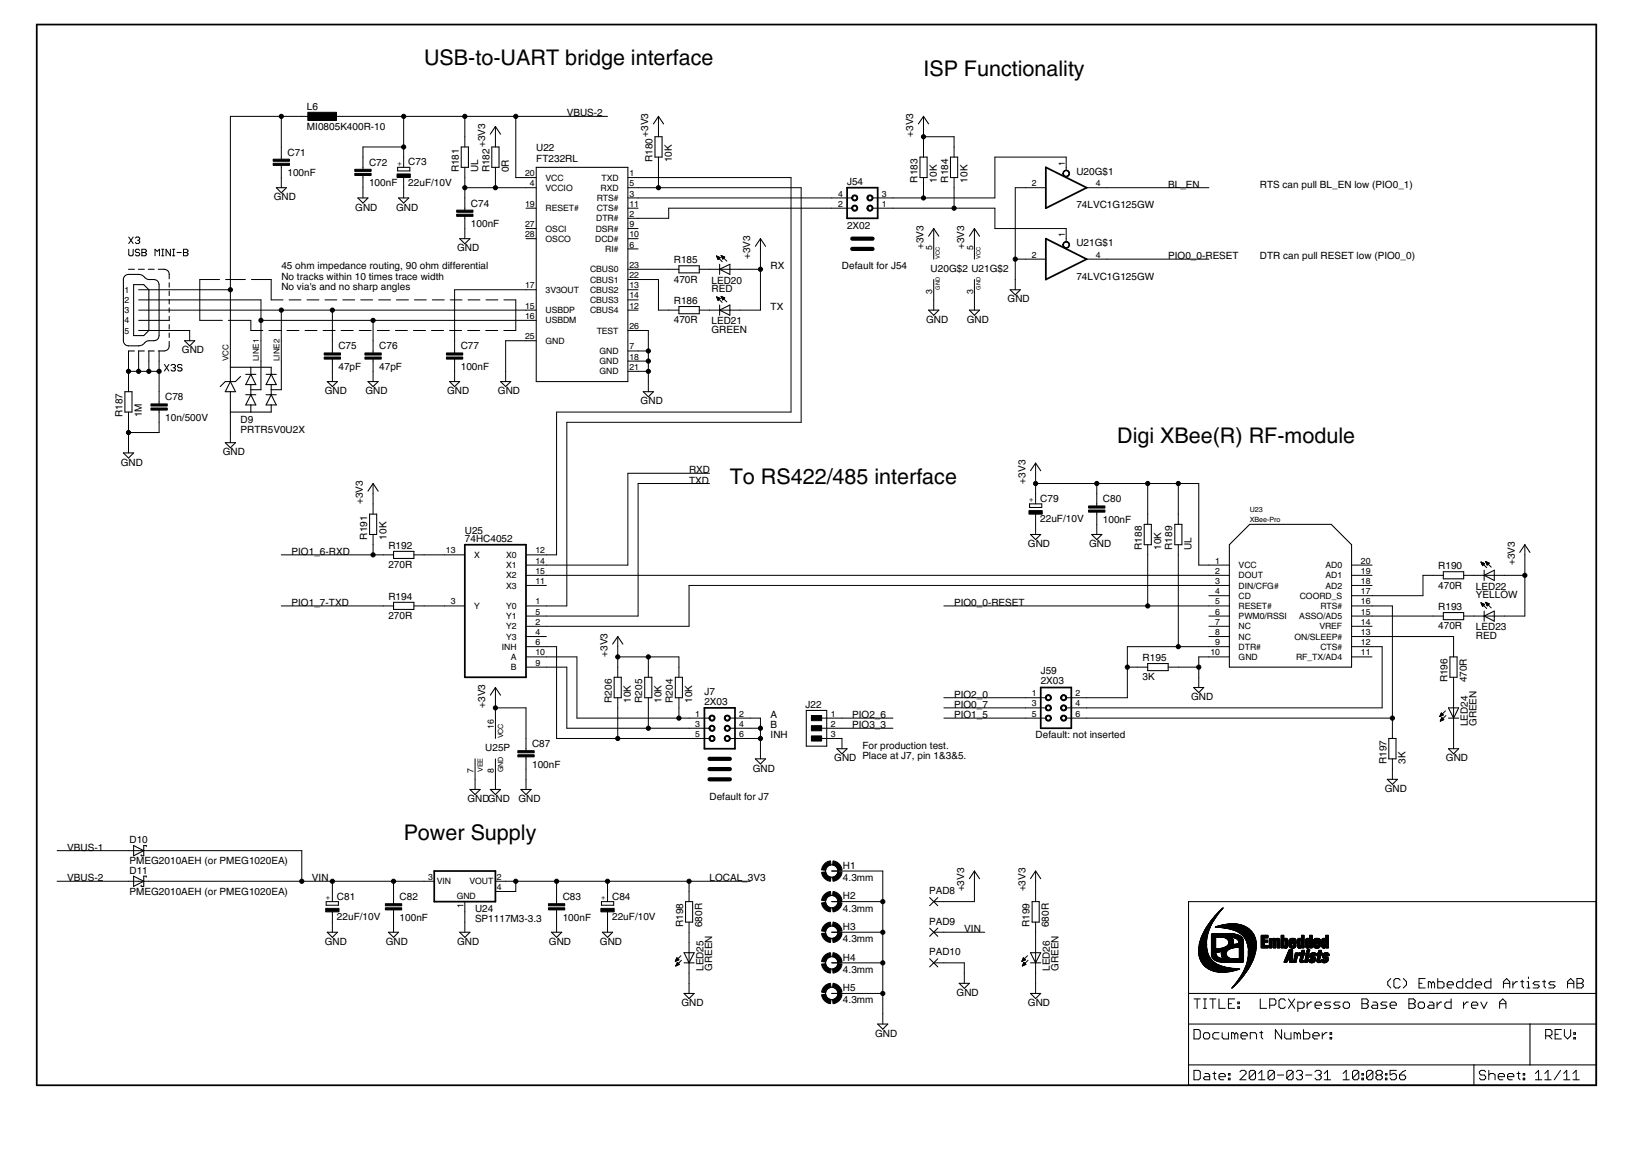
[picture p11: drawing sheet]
<svg xmlns="http://www.w3.org/2000/svg" width="297mm" height="210mm" viewBox="0 0 297 210" stroke-linecap="round" stroke-linejoin="round" font-family="sans-serif">
<defs><g id="words">
<g font-size="4.5">
<text x="77.2" y="11.9">USB-to-UART bridge interface</text>
<text x="168.1" y="13.7">ISP Functionality</text>
<text x="203.3" y="80.5">Digi XBee(R) RF-module</text>
<text x="132.8" y="87.9">To RS422/485 interface</text>
<text x="73.5" y="152.9">Power Supply</text>
</g>
<g font-size="2.1">
<text x="55.9" y="23.6">MI0805K400R-10</text>
<text x="55.9" y="20.1">L6</text>
<text x="103.2" y="21.2">VBUS-2</text>
<text x="52.3" y="28.3">C71</text>
<text x="88.3" y="26.7" transform="rotate(-90 88.3 26.7)">+3V3</text>
<text x="97.6" y="29.5">FT232RL</text>
<text x="97.6" y="27.5">U22</text>
<text x="118" y="24.9" transform="rotate(-90 118 24.9)">+3V3</text>
<text x="118.8" y="29.5" transform="rotate(-90 118.8 29.5)">R180</text>
<text x="122.3" y="29.5" transform="rotate(-90 122.3 29.5)">10K</text>
<text x="166.2" y="24.9" transform="rotate(-90 166.2 24.9)">+3V3</text>
<text x="52.3" y="32">100nF</text>
<text x="67.2" y="33.9">100nF</text>
<text x="67.2" y="30.2">C72</text>
<text x="74.3" y="33.8">22uF/10V</text>
<text x="74.3" y="30.1">C73</text>
<text x="83.5" y="31.4" transform="rotate(-90 83.5 31.4)">R181</text>
<text x="87" y="31.4" transform="rotate(-90 87 31.4)">UL</text>
<text x="89.1" y="31.4" transform="rotate(-90 89.1 31.4)">R182</text>
<text x="92.6" y="31.4" transform="rotate(-90 92.6 31.4)">0R</text>
<text x="154.2" y="33.6">J54</text>
<text x="167" y="33.2" transform="rotate(-90 167 33.2)">R183</text>
<text x="170.5" y="33.2" transform="rotate(-90 170.5 33.2)">10K</text>
<text x="172.6" y="33.2" transform="rotate(-90 172.6 33.2)">R184</text>
<text x="176.1" y="33.2" transform="rotate(-90 176.1 33.2)">10K</text>
<text x="195.9" y="31.8">U20G$1</text>
<text x="212.6" y="34.1">BL_EN</text>
<text x="229.3" y="34.1">RTS can pull BL_EN low (PIO0_1)</text>
<text x="49.8" y="36.5">GND</text>
<text x="64.7" y="38.3">GND</text>
<text x="72.1" y="38.3">GND</text>
<text x="85.7" y="41.3">100nF</text>
<text x="85.7" y="37.6">C74</text>
<text x="154.2" y="41.6">2X02</text>
<text x="195.9" y="37.9">74LVC1G125GW</text>
<text x="83.2" y="45.7">GND</text>
<text x="122.6" y="47.9">R185</text>
<text x="136.6" y="47.1" transform="rotate(-90 136.6 47.1)">+3V3</text>
<text x="168.1" y="45.3" transform="rotate(-90 168.1 45.3)">+3V3</text>
<text x="175.5" y="45.3" transform="rotate(-90 175.5 45.3)">+3V3</text>
<text x="195.9" y="44.8">U21G$1</text>
<text x="212.6" y="47.1">PIO0_0-RESET</text>
<text x="229.3" y="47.1">DTR can pull RESET low (PIO0_0)</text>
<text x="51.2" y="49">45 ohm impedance routing, 90 ohm differential</text>
<text x="51.2" y="50.8">No tracks within 10 times trace width</text>
<text x="51.2" y="52.7">No via's and no sharp angles</text>
<text x="122.6" y="51.4">470R</text>
<text x="129.5" y="53.2">RED</text>
<text x="129.5" y="51.6">LED20</text>
<text x="140.3" y="49">RX</text>
<text x="153.2" y="49">Default for J54</text>
<text x="169.4" y="49.5">U20G$2 U21G$2</text>
<text x="195.9" y="50.8">74LVC1G125GW</text>
<text x="122.6" y="58.8">470R</text>
<text x="122.6" y="55.3">R186</text>
<text x="129.5" y="59">LED21</text>
<text x="140.3" y="56.4">TX</text>
<text x="168.6" y="58.7">GND</text>
<text x="176" y="58.7">GND</text>
<text x="183.4" y="55">GND</text>
<text x="33.1" y="64.3">GND</text>
<text x="61.6" y="63.6">C75</text>
<text x="69" y="63.6">C76</text>
<text x="83.9" y="63.6">C77</text>
<text x="129.5" y="60.6">GREEN</text>
<text x="59.1" y="71.7">GND</text>
<text x="61.6" y="67.3">47pF</text>
<text x="66.5" y="71.7">GND</text>
<text x="69" y="67.3">47pF</text>
<text x="81.4" y="71.7">GND</text>
<text x="83.9" y="67.3">100nF</text>
<text x="90.6" y="71.7">GND</text>
<text x="22.3" y="75.9" transform="rotate(-90 22.3 75.9)">R187</text>
<text x="25.8" y="75.9" transform="rotate(-90 25.8 75.9)">1M</text>
<text x="30.1" y="76.5">10n/500V</text>
<text x="30.1" y="72.8">C78</text>
<text x="43.8" y="76.9">D9</text>
<text x="116.6" y="73.6">GND</text>
<text x="40.5" y="82.8">GND</text>
<text x="43.8" y="78.8">PRTR5V0U2X</text>
<text x="22" y="84.7">GND</text>
<text x="125.4" y="86.1">RXD</text>
<text x="125.4" y="87.9">TXD</text>
<text x="186.6" y="87.9" transform="rotate(-90 186.6 87.9)">+3V3</text>
<text x="66.1" y="91.7" transform="rotate(-90 66.1 91.7)">+3V3</text>
<text x="189.3" y="95">22uF/10V</text>
<text x="189.3" y="91.3">C79</text>
<text x="200.7" y="95.1">100nF</text>
<text x="200.7" y="91.4">C80</text>
<text x="53.1" y="100.9">PIO1_6-RXD</text>
<text x="66.8" y="98.2" transform="rotate(-90 66.8 98.2)">R191</text>
<text x="70.3" y="98.2" transform="rotate(-90 70.3 98.2)">10K</text>
<text x="70.7" y="99.8">R192</text>
<text x="84.6" y="98.5">74HC4052</text>
<text x="84.6" y="97.1">U25</text>
<text x="187.1" y="99.5">GND</text>
<text x="198.2" y="99.5">GND</text>
<text x="207.8" y="100" transform="rotate(-90 207.8 100)">R188</text>
<text x="211.3" y="100" transform="rotate(-90 211.3 100)">10K</text>
<text x="213.4" y="100" transform="rotate(-90 213.4 100)">R189</text>
<text x="216.9" y="100" transform="rotate(-90 216.9 100)">UL</text>
<text x="70.7" y="103.3">270R</text>
<text x="261.8" y="107.1">470R</text>
<text x="261.8" y="103.5">R190</text>
<text x="268.6" y="107.2">LED22</text>
<text x="275.7" y="102.8" transform="rotate(-90 275.7 102.8)">+3V3</text>
<text x="53.1" y="110.2">PIO1_7-TXD</text>
<text x="70.7" y="112.6">270R</text>
<text x="70.7" y="109.1">R194</text>
<text x="173.7" y="110.2">PIO0_0-RESET</text>
<text x="261.8" y="111">R193</text>
<text x="268.6" y="108.8">YELLOW</text>
<text x="110.6" y="119.5" transform="rotate(-90 110.6 119.5)">+3V3</text>
<text x="261.8" y="114.5">470R</text>
<text x="268.6" y="116.2">RED</text>
<text x="268.6" y="114.7">LED23</text>
<text x="189.4" y="124.5">2X03</text>
<text x="189.4" y="122.6">J59</text>
<text x="208" y="123.8">3K</text>
<text x="208" y="120.2">R195</text>
<text x="263.5" y="124.1" transform="rotate(-90 263.5 124.1)">R196</text>
<text x="267" y="124.1" transform="rotate(-90 267 124.1)">470R</text>
<text x="88.3" y="128.8" transform="rotate(-90 88.3 128.8)">+3V3</text>
<text x="111.3" y="127.8" transform="rotate(-90 111.3 127.8)">R206</text>
<text x="114.8" y="127.8" transform="rotate(-90 114.8 127.8)">10K</text>
<text x="116.9" y="127.8" transform="rotate(-90 116.9 127.8)">R205</text>
<text x="120.4" y="127.8" transform="rotate(-90 120.4 127.8)">10K</text>
<text x="122.5" y="127.8" transform="rotate(-90 122.5 127.8)">R204</text>
<text x="126" y="127.8" transform="rotate(-90 126 127.8)">10K</text>
<text x="128.2" y="128.2">2X03</text>
<text x="128.2" y="126.3">J7</text>
<text x="140.3" y="130.6">A</text>
<text x="146.6" y="128.8">J22</text>
<text x="155.1" y="130.6">PIO2_6</text>
<text x="173.7" y="128.8">PIO0_7</text>
<text x="173.7" y="130.6">PIO1_5</text>
<text x="173.7" y="126.9">PIO2_0</text>
<text x="216.8" y="127.4">GND</text>
<text x="88.3" y="136.6">U25P</text>
<text x="96.8" y="135.9">C87</text>
<text x="140.3" y="132.5">B</text>
<text x="140.3" y="134.3">INH</text>
<text x="155.1" y="132.5">PIO3_3</text>
<text x="157" y="136.2">For production test.</text>
<text x="188.5" y="134.3">Default: not inserted</text>
<text x="267.2" y="132.1" transform="rotate(-90 267.2 132.1)">LED24</text>
<text x="268.7" y="132.1" transform="rotate(-90 268.7 132.1)">GREEN</text>
<text x="96.8" y="139.6">100nF</text>
<text x="137" y="140.4">GND</text>
<text x="151.9" y="138.5">GND Place at J7, pin 1&amp;3&amp;5.</text>
<text x="252.3" y="139" transform="rotate(-90 252.3 139)">R197</text>
<text x="255.8" y="139" transform="rotate(-90 255.8 139)">3K</text>
<text x="263.2" y="138.5">GND</text>
<text x="85.1" y="145.9">GNDGND</text>
<text x="94.3" y="145.9">GND</text>
<text x="129.1" y="145.5">Default for J7</text>
<text x="252" y="144.1">GND</text>
<text x="12.3" y="154.7">VBUS-1</text>
<text x="23.6" y="153.3">D10</text>
<text x="12.3" y="160.3">VBUS-2</text>
<text x="23.6" y="157.2">PMEG2010AEH (or PMEG1020EA)</text>
<text x="23.6" y="158.9">D11</text>
<text x="56.8" y="160.3">VIN</text>
<text x="129.1" y="160.3">LOCAL_3V3</text>
<text x="153.4" y="160.2">4.3mm</text>
<text x="153.4" y="158">H1</text>
<text x="23.6" y="162.8">PMEG2010AEH (or PMEG1020EA)</text>
<text x="61.3" y="167.4">22uF/10V</text>
<text x="61.3" y="163.7">C81</text>
<text x="72.7" y="167.4">100nF</text>
<text x="72.7" y="163.7">C82</text>
<text x="86.5" y="167.7">SP1117M3-3.3</text>
<text x="86.5" y="165.9">U24</text>
<text x="102.4" y="167.4">100nF</text>
<text x="102.4" y="163.7">C83</text>
<text x="111.4" y="167.4">22uF/10V</text>
<text x="111.4" y="163.7">C84</text>
<text x="153.4" y="165.8">4.3mm</text>
<text x="153.4" y="163.6">H2</text>
<text x="169.1" y="162.7">PAD8</text>
<text x="175.5" y="162.2" transform="rotate(-90 175.5 162.2)">+3V3</text>
<text x="186.6" y="162.2" transform="rotate(-90 186.6 162.2)">+3V3</text>
<text x="59.1" y="171.9">GND</text>
<text x="70.2" y="171.9">GND</text>
<text x="83.2" y="171.9">GND</text>
<text x="99.9" y="171.9">GND</text>
<text x="109.2" y="171.9">GND</text>
<text x="124.3" y="168.6" transform="rotate(-90 124.3 168.6)">R198</text>
<text x="127.8" y="168.6" transform="rotate(-90 127.8 168.6)">680R</text>
<text x="153.4" y="171.4">4.3mm</text>
<text x="153.4" y="169.1">H3</text>
<text x="169.1" y="168.2">PAD9</text>
<text x="169.1" y="173.8">PAD10</text>
<text x="175.5" y="169.6">VIN</text>
<text x="187.4" y="168.6" transform="rotate(-90 187.4 168.6)">R199</text>
<text x="190.9" y="168.6" transform="rotate(-90 190.9 168.6)">680R</text>
<text x="128" y="176.6" transform="rotate(-90 128 176.6)">LED25</text>
<text x="129.6" y="176.6" transform="rotate(-90 129.6 176.6)">GREEN</text>
<text x="153.4" y="176.9">4.3mm</text>
<text x="153.4" y="174.7">H4</text>
<text x="191.1" y="176.6" transform="rotate(-90 191.1 176.6)">LED26</text>
<text x="192.7" y="176.6" transform="rotate(-90 192.7 176.6)">GREEN</text>
<text x="124" y="183">GND</text>
<text x="153.4" y="182.5">4.3mm</text>
<text x="153.4" y="180.3">H5</text>
<text x="174.1" y="181.2">GND</text>
<text x="187.1" y="183">GND</text>
<text x="159.3" y="188.6">GND</text>
</g>
<g font-size="1.8">
<text x="95.6" y="32">20</text>
<text x="96.5" y="33.9">4</text>
<text x="99.3" y="32.8">VCC</text>
<text x="99.3" y="34.7">VCCIO</text>
<text x="109.3" y="34.7">RXD</text>
<text x="109.5" y="32.9">TXD</text>
<text x="114.5" y="32">1</text>
<text x="114.5" y="33.9">5</text>
<text x="114.5" y="35.7">3</text>
<text x="152.5" y="35.7">4</text>
<text x="160.5" y="35.7">3</text>
<text x="187.8" y="33.9">2</text>
<text x="193.8" y="30.2" transform="rotate(-90 193.8 30.2)">1</text>
<text x="199.5" y="33.9">4</text>
<text x="95.6" y="41.3">27</text>
<text x="95.6" y="37.6">19</text>
<text x="99.3" y="38.4">RESET#</text>
<text x="108.5" y="40.3">DTR#</text>
<text x="108.6" y="36.6">RTS#</text>
<text x="108.6" y="38.4">CTS#</text>
<text x="114.5" y="37.6">11</text>
<text x="114.5" y="39.5">2</text>
<text x="114.5" y="41.3">9</text>
<text x="152.5" y="37.6">2</text>
<text x="160.5" y="37.6">1</text>
<text x="95.6" y="43.2">28</text>
<text x="99.3" y="44">OSCO</text>
<text x="99.3" y="42.1">OSCI</text>
<text x="108.3" y="44">DCD#</text>
<text x="108.4" y="42.1">DSR#</text>
<text x="110.1" y="45.8">RI#</text>
<text x="114.5" y="43.2">10</text>
<text x="114.5" y="45">6</text>
<text x="169.7" y="45.4" transform="rotate(-90 169.7 45.4)">5</text>
<text x="177.1" y="45.4" transform="rotate(-90 177.1 45.4)">5</text>
<text x="187.8" y="46.9">2</text>
<text x="193.8" y="43.2" transform="rotate(-90 193.8 43.2)">1</text>
<text x="199.5" y="46.9">4</text>
<text x="22.7" y="53.3">1</text>
<text x="95.6" y="52.4">17</text>
<text x="99.3" y="53.3">3V3OUT</text>
<text x="107.4" y="49.6">CBUS0</text>
<text x="107.4" y="51.4">CBUS1</text>
<text x="107.4" y="53.3">CBUS2</text>
<text x="114.5" y="48.7">23</text>
<text x="114.5" y="50.6">22</text>
<text x="114.5" y="52.4">13</text>
<text x="169.7" y="53.4" transform="rotate(-90 169.7 53.4)">3</text>
<text x="177.1" y="53.4" transform="rotate(-90 177.1 53.4)">3</text>
<text x="22.7" y="55.1">2</text>
<text x="22.7" y="57">3</text>
<text x="22.7" y="58.8">4</text>
<text x="95.6" y="56.1">15</text>
<text x="95.6" y="58">16</text>
<text x="99.3" y="57">USBDP</text>
<text x="99.3" y="58.8">USBDM</text>
<text x="107.4" y="55.1">CBUS3</text>
<text x="107.4" y="57">CBUS4</text>
<text x="114.5" y="54.3">14</text>
<text x="114.5" y="56.1">12</text>
<text x="114.5" y="59.9">26</text>
<text x="22.7" y="60.7">5</text>
<text x="95.6" y="61.7">25</text>
<text x="99.3" y="62.5">GND</text>
<text x="108.6" y="60.7">TEST</text>
<text x="109.1" y="64.4">GND</text>
<text x="114.5" y="63.6">7</text>
<text x="114.5" y="65.4">18</text>
<text x="109.1" y="66.3">GND</text>
<text x="109.1" y="68.1">GND</text>
<text x="114.5" y="67.3">21</text>
<text x="81.2" y="100.7">13</text>
<text x="86.3" y="101.5">X</text>
<text x="92.1" y="101.5">X0</text>
<text x="97.4" y="100.7">12</text>
<text x="92.1" y="107.1">X3</text>
<text x="92.1" y="103.3">X1</text>
<text x="92.1" y="105.2">X2</text>
<text x="97.4" y="106.2">11</text>
<text x="97.4" y="102.5">14</text>
<text x="97.4" y="104.4">15</text>
<text x="221.2" y="102.5">1</text>
<text x="221.2" y="104.4">2</text>
<text x="221.2" y="106.2">3</text>
<text x="225.4" y="103.3">VCC</text>
<text x="225.4" y="105.2">DOUT</text>
<text x="225.4" y="107.1">DIN/CFG#</text>
<text x="241.3" y="107.1">AD2</text>
<text x="241.3" y="105.2">AD1</text>
<text x="241.3" y="103.4">AD0</text>
<text x="247.7" y="106.2">18</text>
<text x="247.7" y="104.4">19</text>
<text x="247.7" y="102.5">20</text>
<text x="82" y="109.9">3</text>
<text x="86.3" y="110.8">Y</text>
<text x="92.1" y="110.8">Y0</text>
<text x="92.1" y="112.6">Y1</text>
<text x="97.4" y="109.9">1</text>
<text x="97.4" y="113.7">2</text>
<text x="97.4" y="111.8">5</text>
<text x="221.2" y="108.1">4</text>
<text x="221.2" y="109.9">5</text>
<text x="221.2" y="111.8">6</text>
<text x="221.2" y="113.7">7</text>
<text x="225.4" y="108.9">CD</text>
<text x="225.4" y="110.8">RESET#</text>
<text x="225.4" y="112.6">PWM0/RSSI</text>
<text x="236.5" y="112.6">ASSO/AD5</text>
<text x="236.6" y="108.9">COORD_S</text>
<text x="240.3" y="110.8">RTS#</text>
<text x="247.7" y="113.7">14</text>
<text x="247.7" y="111.8">15</text>
<text x="247.7" y="109.9">16</text>
<text x="247.7" y="108.1">17</text>
<text x="91.3" y="118.2">INH</text>
<text x="92.1" y="114.5">Y2</text>
<text x="92.1" y="116.3">Y3</text>
<text x="97.4" y="115.5">4</text>
<text x="97.4" y="117.4">6</text>
<text x="97.4" y="119.2">10</text>
<text x="220.3" y="119.2">10</text>
<text x="221.2" y="115.5">8</text>
<text x="221.2" y="117.4">9</text>
<text x="225.4" y="114.5">NC</text>
<text x="225.4" y="116.3">NC</text>
<text x="225.4" y="118.2">DTR#</text>
<text x="235.6" y="116.3">ON/SLEEP#</text>
<text x="240.1" y="114.5">VREF</text>
<text x="240.3" y="118.2">CTS#</text>
<text x="247.7" y="119.2">11</text>
<text x="247.7" y="117.4">12</text>
<text x="247.7" y="115.5">13</text>
<text x="93" y="121.9">B</text>
<text x="93" y="120">A</text>
<text x="97.4" y="121.1">9</text>
<text x="225.4" y="120">GND</text>
<text x="235.9" y="120">RF_TX/AD4</text>
<text x="126.6" y="130.4">1</text>
<text x="134.5" y="130.4">2</text>
<text x="151.2" y="130.4">1</text>
<text x="187.8" y="126.6">1</text>
<text x="187.8" y="128.5">3</text>
<text x="187.8" y="130.4">5</text>
<text x="195.8" y="126.6">2</text>
<text x="195.8" y="128.5">4</text>
<text x="195.8" y="130.4">6</text>
<text x="89.9" y="132.6" transform="rotate(-90 89.9 132.6)">16</text>
<text x="126.6" y="132.2">3</text>
<text x="126.6" y="134.1">5</text>
<text x="134.5" y="132.2">4</text>
<text x="134.5" y="134.1">6</text>
<text x="151.2" y="132.2">2</text>
<text x="151.2" y="134.1">3</text>
<text x="86.2" y="140.6" transform="rotate(-90 86.2 140.6)">7</text>
<text x="89.9" y="140.6" transform="rotate(-90 89.9 140.6)">8</text>
<text x="77.9" y="160">3</text>
<text x="79.5" y="160.8">VIN</text>
<text x="85.4" y="160.8">VOUT</text>
<text x="90.4" y="160">2</text>
<text x="90.4" y="161.9">4</text>
<text x="83.1" y="163.5">GND</text>
<text x="84.3" y="165.1" transform="rotate(-90 84.3 165.1)">1</text>
</g>
<g font-size="1.7">
<text x="41.6" y="65.7" transform="rotate(-90 41.6 65.7)">VCC</text>
<text x="47.1" y="65.7" transform="rotate(-90 47.1 65.7)">LINE1</text>
<text x="50.8" y="65.7" transform="rotate(-90 50.8 65.7)">LINE2</text>
</g>
<g font-size="1.5">
<text x="73" y="30.1" transform="rotate(-90 73 30.1)">+</text>
<text x="188.1" y="91.4" transform="rotate(-90 188.1 91.4)">+</text>
<text x="227.5" y="94.9">XBee-Pro</text>
<text x="227.5" y="93">U23</text>
<text x="91.6" y="134.3" transform="rotate(-90 91.6 134.3)">VCC</text>
<text x="87.9" y="140.4" transform="rotate(-90 87.9 140.4)">VEE</text>
<text x="91.6" y="140.4" transform="rotate(-90 91.6 140.4)">GND</text>
<text x="60.1" y="163.7" transform="rotate(-90 60.1 163.7)">+</text>
<text x="110.2" y="163.7" transform="rotate(-90 110.2 163.7)">+</text>
</g>
<g font-size="1.2">
<text x="171.1" y="47.1" transform="rotate(-90 171.1 47.1)">VCC</text>
<text x="178.5" y="47.1" transform="rotate(-90 178.5 47.1)">VCC</text>
<text x="171.1" y="52.7" transform="rotate(-90 171.1 52.7)">GND</text>
<text x="178.5" y="52.7" transform="rotate(-90 178.5 52.7)">GND</text>
</g>
</g></defs>
<g fill="#000" stroke="#000" stroke-width=".18">
<path d="M41.9 21.2v31.5zM51.2 26.7v1.9zM51.2 30.4v1.9zM51.2 28.6v.4zM51.2 30.1v.3zM51.2 32.3v1.8zM41.9 21.2h9.3zM51.2 21.2v5.5zM54.9 21.2h1.9zM51.2 21.2h3.7zM60.5 21.2h1.8zM66.1 28.6v1.8z"/>
<path d="M66.1 32.3v1.8zM66.1 30.4v.4zM66.1 31.9v.4zM66.1 34.1v1.9zM66.1 26.7v1.9zM66.1 26.7h7.4zM73.5 32.3v1.8zM73.5 28.6v1.8zM73.5 34.1v1.9zM73.5 26.7v1.9zM73.5 21.2v5.5zM62.3 21.2h11.2z"/>
<path d="M73.5 21.2h11.1zM84.6 24.9v1.8zM84.6 30.4v1.9zM84.6 36v1.9zM84.6 37.9v.3zM84.6 39.3v.4zM84.6 32.3v1.8zM84.6 34.1v1.9zM84.6 21.2h9.3zM84.6 21.2v3.7zM90.2 24.9v1.8zM90.2 30.4v1.9z"/>
<path d="M90.2 23v1.9zM84.6 34.1h5.6zM90.2 32.3v1.8zM93.9 21.2h16.7zM93.9 21.2v11.1zM95.7 32.3h1.9zM95.7 34.1h1.9zM95.7 37.9h1.9zM90.2 34.1h5.5zM93.9 32.3h1.8zM114.3 32.3h1.8zM114.3 34.1h1.8z"/>
<path d="M114.3 36h1.8zM114.3 37.9h1.8zM114.3 39.7h1.8zM116.1 32.3h27.9zM116.1 39.7h5.6zM119.8 23v1.9zM119.8 28.6v1.8zM119.8 21.2v1.8zM116.1 34.1h3.7zM119.8 30.4v3.7zM121.7 37.9v1.8zM121.7 37.9h29.7z"/>
<path d="M119.8 34.1h26zM151.4 37.9h3.7zM151.4 36h3.7zM116.1 36h35.3zM158.8 37.9h3.7zM158.8 36h3.7zM162.5 36h5.6zM162.5 37.9h11.2zM168.1 26.7v1.9zM168.1 32.3v1.8zM168.1 21.2v1.8zM168.1 23v1.9z"/>
<path d="M168.1 24.9v1.8zM168.1 24.9h5.6zM168.1 36h13zM168.1 34.1v1.9zM173.7 26.7v1.9zM173.7 32.3v1.8zM173.7 24.9v1.8zM173.7 37.9h7.4zM173.7 34.1v3.8zM181.1 28.6v7.4zM181.1 28.6h13zM181.1 37.9v3.7z"/>
<path d="M184.8 34.1h1.8zM186.6 34.1h3.8zM194.1 28.6v1.8zM194.1 30.4v.6zM197.8 34.1h3.7zM201.5 34.1h18.5zM23.4 45.3v1zM23.4 46.3l.2 .2zM23.4 43.1l.8 1.2zM23.6 46.5h.4zM24 46.5l.2-.2zM24.2 45.3v1z"/>
<path d="M24.2 43.1l-.8 1.2zM24.6 45.5v.2zM24.6 45.7l.2 .2zM24.6 43.3l.2-.2zM24.8 45.3l-.2 .2zM24.8 45.9h.4zM24.6 46.3l.2 .2zM24.8 43.1h.4zM24.6 44.1l.2 .2zM24.8 45.3h.4zM25.2 45.9l.2 .2zM24.8 46.5h.4z"/>
<path d="M25.2 43.1l.2 .2zM25 43.7h.2zM25.2 43.7l.2 .2zM24.8 44.3h.4zM25.2 45.3l.2 .2zM25.4 46.1v.2zM25.4 46.3l-.2 .2zM25.4 43.3v.2zM25.4 43.5l-.2 .2zM25.4 43.9v.2zM25.4 44.1l-.2 .2zM25.8 45.3v1.2z"/>
<path d="M25.8 45.3h.6zM25.8 45.9h.6zM26.4 45.3l.2 .2zM26.4 45.9l.2 .2zM25.8 46.5h.6zM26.6 45.5v.2zM26.4 45.9l.2-.2zM26.6 46.1v.2zM26.4 46.5l.2-.2zM28.2 45.3v1.2zM28.2 45.3l.4 .4zM28.6 45.7l.4-.4z"/>
<path d="M29 45.3v1.2zM29.4 46.5h.4zM29.4 45.3h.4zM29.6 45.3v1.2zM30.2 45.3v1.2zM30.2 45.3l.8 1.2zM25.2 52.7h5.6zM25.2 54.5h5.6zM25.2 56.4h5.6zM25.2 58.3h5.6zM30.8 56.4h20.4zM30.8 54.5h16.7z"/>
<path d="M30.8 52.7h11.1zM31 45.3v1.2zM31.4 46.5h.4zM31.4 45.3h.4zM31.6 45.3v1.2zM32.2 45.9h.8zM33.4 45.3v1.2zM33.4 45.3h.6zM33.4 45.9h.6zM34 45.3l.2 .2zM34 45.9l.2 .2zM33.4 46.5h.6z"/>
<path d="M34.2 45.5v.2zM34 45.9l.2-.2zM34.2 46.1v.2zM34 46.5l.2-.2zM36.4 50.8h3.6zM36.4 50.8v7.5zM36.4 58.3h4.1zM41.1 50.8h3.6zM41.9 52.7v9.3zM41.6 58.3h4.1zM45.8 50.8h3.6zM47.5 54.5v3.8z"/>
<path d="M47.5 58.3h20.4zM49.4 50.8v3.7zM49.4 54.5h2.1zM51.2 56.4h9.3zM52.6 54.5h2.2zM55.9 54.5h2.1zM59.1 54.5h2.2zM62.4 54.5h2.2zM65.7 54.5h2.1zM68.9 54.5h2.2zM72.2 54.5h2.1zM75.4 54.5h2.2z"/>
<path d="M78.7 54.5h2.2zM81.9 54.5h2.2zM82.7 52.7v9.3zM84.6 39.7v1.9zM84.6 41.6v1.8zM85.2 54.5h2.2zM88.5 54.5h2.1zM91.7 54.5h2.2zM93.9 54.5v5.6zM95.7 52.7h1.9zM95.7 56.4h1.9zM95.7 58.3h1.9z"/>
<path d="M95.7 43.4h1.9zM95.7 41.6h1.9zM60.5 56.4h35.2zM67.9 58.3h27.8zM82.7 52.7h13zM114.3 41.6h1.8zM114.3 43.4h1.8zM114.3 45.3h1.8zM114.3 49h1.8zM114.3 50.8h1.8zM114.3 52.7h1.8zM114.3 54.5h1.8z"/>
<path d="M114.3 56.4h1.8zM116.1 49h5.6zM116.1 50.8h3.7zM119.8 50.8v5.6zM119.8 56.4h1.9zM121.7 49h1.9zM121.7 56.4h1.9zM129.1 49h1.9zM129.1 56.4h1.9zM127.3 49h1.8zM127.3 56.4h1.8zM130.4 46.6l.7 .3z"/>
<path d="M130.4 54l.7 .3zM130.5 46.7h.2zM130.5 54.1h.1zM130.5 54.1h.3zM130.5 46.8h.4zM130.5 46.8h.5zM130.5 54.2h.5zM130.6 54.3h.4zM130.6 46.9h.4zM130.6 47h.3zM130.6 54.4h.4zM130.6 47.1h.3z"/>
<path d="M130.6 54.5h.3zM130.7 54.5h.1zM130.7 47.2h.1zM130.4 46.6l.3 .6zM130.4 54l.3 .7zM130.7 47.2l.4-.3zM130.7 54.7l.4-.4zM131.3 46.5l.6 .3zM131.3 53.9l.6 .3zM131.3 54h.2zM131.3 46.6h.2zM131.3 46.7h.4z"/>
<path d="M131.3 54.1h.4zM131.4 54.1h.4zM131.4 46.8h.5zM131.4 54.2h.5zM131.4 46.8h.4zM130.4 46.6l1 1zM131.4 46.9h.4zM130.4 54l1 1zM131.4 54.3h.4zM131.5 54.4h.2zM131.5 47h.2zM131.5 54.5h.1z"/>
<path d="M131.3 46.5l.3 .6zM131.3 53.9l.3 .6zM131.9 46.8l-.3 .3zM131.9 54.2l-.3 .3zM131.3 46.5l1 1zM131.3 53.9l1 1zM131 49h1.8zM131 56.4h1.8zM132.8 49h1.9zM132.8 56.4h1.9zM134.7 56.4h3.7zM138.4 43.4v1.9z"/>
<path d="M138.4 45.3v3.7zM134.7 49h3.7zM138.4 49v7.4zM169.9 43.4v3.7zM169.9 50.8v3.7zM169.9 54.5v1.9zM169.9 41.6v1.8zM177.4 43.4v3.7zM177.4 50.8v3.7zM177.4 54.5v1.9zM177.4 41.6v1.8zM181.1 41.6h13z"/>
<path d="M184.8 50.8v1.9zM184.8 47.1v3.7zM184.8 47.1h1.8zM184.8 34.1v13zM186.6 47.1h3.8zM194.1 41.6v1.8zM194.1 43.4v.6zM197.8 47.1h3.7zM201.5 47.1h18.5zM23.4 63.8v1.9zM23.4 69.4v1.8zM23.4 75v1.8z"/>
<path d="M23.4 76.8v1.9zM23.4 67.5v1.9zM23.4 65.7v1.8zM23.4 67.5h1.8zM25.2 63.8v1.9zM25.2 65.7v1.8zM25.2 67.5h1.9zM27.1 63.8v1.9zM27.1 65.7v1.8zM27.1 67.5h1.9zM29 63.8v1.9zM29 71.2v1.9z"/>
<path d="M29 75v1.8zM29 73.1v.4zM29 74.6v.4zM29 76.8v1.9zM23.4 78.7h5.6zM29 65.7v1.8zM29 67.5v3.7zM29.9 66.3l.8 1.2zM30.7 66.3l-.8 1.2zM25.2 60.1h5.6zM30.8 60.1h3.7zM31.1 66.5l.2-.2z"/>
<path d="M31.3 66.3h.4zM31.1 67.3l.2 .2zM31.7 66.3l.2 .2zM31.5 66.9h.2zM31.7 66.9l.2 .2zM31.3 67.5h.4zM31.9 66.5v.2zM31.9 66.7l-.2 .2zM31.9 67.1v.2zM31.9 67.3l-.2 .2zM32.3 66.5v.2zM32.3 66.7l.2 .2z"/>
<path d="M32.3 66.5l.2-.2zM32.5 66.9h.4zM32.3 67.3l.2 .2zM32.5 66.3h.4zM32.9 66.9l.2 .2zM32.5 67.5h.4zM32.9 66.3l.2 .2zM33.1 67.1v.2zM32.9 67.5l.2-.2zM34.5 60.1v1.9zM41.9 62v3.7zM41.9 75v3.7z"/>
<path d="M41.9 78.7v1.8zM45.7 58.3v1.8zM47.5 62v3.7zM47.5 58.3v3.7zM45.7 60.1h2.1zM48.9 60.1h2.2zM51.2 62v3.7zM51.2 56.4v5.6zM52.2 60.1h2.2zM55.5 60.1h2.2zM60.5 62v1.8zM60.5 65.7v1.8z"/>
<path d="M60.5 63.8v.4zM60.5 65.3v.4zM60.5 67.5v1.9zM60.5 56.4v5.6zM58.8 60.1h2.2zM62.1 60.1h2.2zM65.4 60.1h2.2zM67.9 62v1.8zM67.9 65.7v1.8zM67.9 63.8v.4zM67.9 65.3v.4zM67.9 67.5v1.9z"/>
<path d="M67.9 58.3v3.7zM68.7 60.1h2.2zM72 60.1h2.1zM75.2 60.1h2.2zM78.5 60.1h2.2zM82.7 62v1.8zM82.7 65.7v1.8zM82.7 63.8v.4zM82.7 65.3v.4zM82.7 67.5v1.9zM81.8 60.1h2.2zM85.1 60.1h2.2z"/>
<path d="M88.4 60.1h2.2zM92 67.5v1.9zM92 62v5.5zM91.7 60.1h2.2zM95.7 62h1.9zM92 62h3.7zM101.3 75h42.7zM103.2 76.8h42.6zM114.3 63.8h1.8zM114.3 65.7h1.8zM114.3 60.1h1.8zM114.3 67.5h1.8z"/>
<path d="M116.1 60.1h1.9zM116.1 63.8h1.9zM116.1 65.7h1.9zM116.1 67.5h1.9zM118 69.4v1.8zM118 60.1v3.7zM118 63.8v1.9zM118 65.7v1.8zM118 67.5v1.9zM144 32.3v42.7zM145.8 34.1v42.7zM23.4 80.5v1.9z"/>
<path d="M23.4 78.7v1.8zM67.9 91.7v1.8zM67.9 97.2v1.9zM67.9 87.9v1.9zM67.9 89.8v1.9zM67.9 99.1v1.8zM114.3 86.1h14.8zM116.1 87.9h13zM188.5 95.4v1.8zM188.5 84.2v1.9zM188.5 93.5v1.9zM188.5 89.8v1.9z"/>
<path d="M188.5 86.1v1.8zM188.5 87.9v1.9zM188.5 87.9h11.1zM199.6 89.8v1.9zM199.6 93.5v1.9zM199.6 91.7v.3zM199.6 93.1v.4zM199.6 95.4v1.8zM199.6 87.9v1.9zM199.6 87.9h9.3zM208.9 93.5v1.9zM208.9 87.9h5.6z"/>
<path d="M208.9 87.9v5.6zM214.5 93.5v1.9zM214.5 87.9h3.7zM214.5 87.9v5.6zM51.2 100.9h16.7zM69.8 110.2h1.8zM69.8 100.9h1.8zM67.9 100.9h1.9zM51.2 110.2h18.6zM75.3 110.2h1.9zM75.3 100.9h1.9zM80.9 110.2h3.7z"/>
<path d="M80.9 100.9h3.7zM77.2 110.2h3.7zM77.2 100.9h3.7zM95.7 110.2h3.7zM95.7 113.9h3.7zM95.7 115.8h3.7zM95.7 112.1h3.7zM95.7 117.6h3.7zM95.7 119.5h3.7zM95.7 106.5h3.7zM95.7 100.9h3.7zM95.7 102.8h3.7z"/>
<path d="M95.7 104.6h3.7zM99.4 100.9h1.9zM99.4 110.2h3.8zM99.4 104.6h120.6zM99.4 113.9h26zM99.4 102.8h14.9zM99.4 112.1h16.7zM101.3 75v25.9zM99.4 117.6h1.9zM103.2 76.8v33.4zM99.4 119.5h5.6zM112.4 115.8v1.8z"/>
<path d="M112.4 119.5h5.6zM112.4 117.6v1.9zM114.3 86.1v16.7zM116.1 87.9v24.2zM118 119.5v1.8zM118 119.5h5.6zM123.6 119.5v1.8zM125.4 106.5v7.4zM125.4 106.5h94.6zM205.2 117.6v3.7zM208.9 99.1v1.8zM208.9 100.9v9.3z"/>
<path d="M171.8 110.2h37.1zM214.5 99.1v1.8zM205.2 117.6h9.3zM214.5 100.9v16.7zM218.2 119.5h1.8zM218.2 87.9v14.9zM220 102.8h3.8zM220 104.6h3.8zM220 106.5h3.8zM220 108.4h3.8zM220 110.2h3.8zM220 112.1h3.8z"/>
<path d="M220 113.9h3.8zM220 115.8h3.8zM220 117.6h3.8zM220 119.5h3.8zM218.2 102.8h1.8zM208.9 110.2h11.1zM214.5 117.6h5.5zM246 119.5h3.7zM246 117.6h3.7zM246 115.8h3.7zM246 113.9h3.7zM246 112.1h3.7z"/>
<path d="M246 110.2h3.7zM246 108.4h3.7zM246 106.5h3.7zM246 104.6h3.7zM246 102.8h3.7zM249.7 108.4h9.3zM249.7 112.1h11.1zM249.7 115.8h14.9zM249.7 117.6h1.9zM249.7 110.2h3.7zM259 104.6v3.8zM259 104.6h1.8z"/>
<path d="M260.8 104.6h1.9zM260.8 112.1h1.9zM264.6 117.6v1.9zM264.6 115.8v1.8zM268.3 104.6h1.8zM266.4 104.6h1.9zM266.4 112.1h1.9zM268.3 112.1h1.8zM269.6 102.2l.6 .3zM269.6 109.6l.6 .3zM269.6 109.7h.2zM269.6 102.4h.3z"/>
<path d="M269.6 102.4h.4zM269.6 109.8h.4zM269.7 102.5h.5zM269.7 109.9h.5zM269.7 110h.5zM269.7 102.6h.4zM269.7 102.7h.3zM269.7 110.1h.4zM269.8 110.2h.2zM269.8 102.7h.2zM269.8 110.2h.1zM269.6 102.2l.3 .7z"/>
<path d="M269.6 109.6l.3 .7zM270.2 102.5l-.3 .4zM270.2 109.9l-.3 .4zM270.4 102.1l.7 .3zM270.4 109.6l.7 .2zM270.4 102.2h.1zM270.4 109.7h.3zM270.5 102.3h.2zM270.5 102.4h.4zM270.5 109.7h.3zM270.5 109.8h.5zM270.5 102.4h.5z"/>
<path d="M270.6 102.5h.4zM270.6 109.9h.4zM269.6 102.2l1 1.1zM270.6 102.6h.3zM269.6 109.6l1 1.1zM270.6 110h.3zM270.6 110.1h.2zM270.6 102.7h.2zM270.4 102.1l.3 .7zM270.4 109.6l.3 .6zM270.7 102.8l.4-.4zM270.7 110.2l.4-.4z"/>
<path d="M270.4 102.1l1 1.1zM270.4 109.6l1 1zM270.1 104.6h1.9zM270.1 112.1h1.9zM272 104.6h1.8zM272 112.1h1.8zM273.8 104.6h3.7zM273.8 112.1h3.7zM277.5 99.1v1.8zM277.5 100.9v3.7zM277.5 104.6v7.5zM90.2 130.6v3.7z"/>
<path d="M90.2 125.1v1.8zM90.2 128.8v1.8zM90.2 126.9v1.9zM95.7 134.3v1.9zM95.7 138v1.9zM95.7 136.2v.3zM95.7 137.7v.3zM95.7 128.8v5.5zM90.2 128.8h5.5zM95.7 121.3h3.7zM101.3 117.6v16.7zM103.2 121.3v11.2z"/>
<path d="M99.4 121.3h3.8zM105 119.5v11.1zM112.4 121.3v1.9zM112.4 126.9v1.9zM112.4 119.5v1.8zM112.4 134.3h13zM112.4 128.8v5.5zM101.3 134.3h11.1zM118 121.3v1.9zM118 126.9v1.9zM118 128.8v3.7zM103.2 132.5h14.8z"/>
<path d="M123.6 121.3v1.9zM123.6 126.9v1.9zM123.6 128.8v1.8zM105 130.6h18.6zM125.4 130.6h3.7zM125.4 132.5h3.7zM125.4 134.3h3.7zM123.6 130.6h1.8zM118 132.5h7.4zM132.8 130.6h3.7zM132.8 132.5h3.7zM132.8 134.3h3.7z"/>
<path d="M136.5 134.3h1.9zM136.5 132.5h1.9zM136.5 130.6h1.9zM138.4 136.2v1.8zM138.4 134.3v1.9zM138.4 132.5v1.8zM138.4 130.6v1.9zM149.5 130.6h3.7zM149.5 132.5h3.7zM149.5 134.3h3.7zM153.2 134.3v1.9zM153.2 130.6h9.3z"/>
<path d="M153.2 132.5h9.3zM171.8 126.9h14.8zM186.6 126.9h3.8zM186.6 128.8h3.8zM186.6 130.6h3.8zM171.8 128.8h14.8zM171.8 130.6h14.8zM194.1 126.9h3.7zM194.1 128.8h3.7zM194.1 130.6h3.7zM197.8 130.6h55.6zM197.8 128.8h53.8z"/>
<path d="M205.2 121.3v5.6zM197.8 126.9h7.4zM207.1 121.3h1.8zM205.2 121.3h1.9zM212.6 121.3h1.9zM214.5 121.3h3.7zM218.2 123.2v1.9zM218.2 121.3v1.9zM218.2 119.5v1.8zM251.6 117.6v11.2zM253.4 132.5v1.8zM253.4 138v1.9z"/>
<path d="M253.4 139.9v1.9zM253.4 110.2v20.4zM253.4 130.6v1.9zM262.3 129.7l-.3 .6zM262.1 130.3h.1zM262.1 130.2h.3zM262.1 130.1h.5zM262.4 130.5l-.3 .7zM262.2 130h.5zM262.2 131.1h.2zM262.2 129.9h.4zM262.2 131h.4z"/>
<path d="M262.3 129.9h.2zM262.3 130.9h.5zM262.3 129.8h.1zM262.3 130.8h.4zM262.3 130.7h.4zM262.3 129.7l.4 .3zM262.4 130.7h.2zM262.4 130.5l.4 .4zM262 130.3l.7-.3zM262.1 131.2l.7-.3zM263.1 129.3l-1.1 1zM262.1 131.2l1.1-1z"/>
<path d="M264.6 130.6v1.9zM264.6 126.9v1.9zM264.6 128.8v1.8zM264.6 123.2v1.9zM264.6 134.3v1.9zM264.6 132.5v1.8zM264.6 125.1v1.8zM23.4 154.7h1.8zM10.4 154.7h13zM25.2 154.7h1.9zM27.1 154.7h27.8zM54.9 154.7v5.6z"/>
<path d="M86.5 138v3.8zM86.5 141.8v1.8zM90.2 138v3.8zM90.2 141.8v1.8zM95.7 141.8v1.8zM95.7 139.9v1.9zM151.4 158.4h1.8zM151.4 158.4h9.3zM23.4 160.3h1.8zM10.4 160.3h13zM25.2 160.3h1.9zM27.1 160.3h27.8z"/>
<path d="M60.5 167.7v1.9zM60.5 165.9v1.8zM60.5 162.2v1.8zM60.5 160.3v1.9zM54.9 160.3h5.6zM71.6 162.2v1.8zM71.6 165.9v1.8zM71.6 164v.4zM71.6 165.5v.4zM71.6 167.7v1.9zM71.6 160.3h5.6zM71.6 160.3v1.9z"/>
<path d="M60.5 160.3h11.1zM77.2 160.3h1.8zM84.6 167.7v1.9zM84.6 164v1.9zM84.6 165.9v1.8zM90.2 160.3h1.8zM90.2 162.2h1.8zM92 160.3h1.9zM92 162.2h1.9zM93.9 160.3h7.4zM93.9 160.3v1.9zM101.3 162.2v1.8z"/>
<path d="M101.3 165.9v1.8zM101.3 164v.4zM101.3 165.5v.4zM101.3 167.7v1.9zM101.3 160.3v1.9zM101.3 160.3h9.3zM110.6 167.7v1.9zM110.6 165.9v1.8zM110.6 162.2v1.8zM110.6 160.3v1.9zM110.6 160.3h14.8zM123.2 174.2l-.3 .7z"/>
<path d="M123 174.7h.2zM123 174.6h.4zM123.3 175l-.3 .7zM123 174.6h.5zM123 175.6h.2zM123.1 174.5h.4zM123.1 175.5h.3zM123.1 174.4h.3zM123.1 175.5h.5zM123.1 174.3h.2zM123.1 175.4h.5zM123.2 174.2l.4 .4z"/>
<path d="M123.2 175.3h.3zM123.2 175.2h.2zM123.3 175.1h.1zM123.3 175l.4 .4zM122.9 174.9l.7-.3zM123 175.7l.7-.3zM123.9 173.8l-1 1.1zM124 174.7l-1 1zM125.4 162.2v1.8zM125.4 167.7v1.9zM125.4 175.1v1.9zM125.4 171.4v1.9z"/>
<path d="M125.4 173.3v1.8zM125.4 178.9v1.8zM125.4 177v1.9zM125.4 169.6v1.8zM125.4 160.3v1.9zM125.4 160.3h11.1zM151.4 164h1.8zM151.4 169.6h1.8zM151.4 175.1h1.8zM151.4 175.1h9.3zM160.7 169.6v5.5zM151.4 169.6h9.3z"/>
<path d="M160.7 164v5.6zM151.4 164h9.3zM160.7 158.4v5.6zM169.9 164h1.9zM169.9 169.6h1.9zM169.9 175.1h1.9zM171.8 175.1h3.7zM171.8 164h5.6zM171.8 169.6h7.4zM175.5 177v1.9zM175.5 175.1v1.9zM177.4 158.4v1.9z"/>
<path d="M177.4 160.3v3.7zM186.3 174.2l-.3 .7zM186.1 174.7h.2zM186.1 174.6h.4zM186.4 175l-.3 .7zM186.1 174.6h.5zM186.1 175.6h.2zM186.1 174.5h.4zM186.2 175.5h.3zM186.2 174.4h.3zM186.2 175.5h.5zM186.2 174.3h.2z"/>
<path d="M186.2 175.4h.5zM186.3 174.2l.3 .4zM186.3 175.3h.3zM186.3 175.2h.2zM186.3 175.1h.1zM186.4 175l.3 .4zM186 174.9l.6-.3zM186.1 175.7l.6-.3zM187 173.8l-1 1.1zM187.1 174.7l-1 1zM188.5 175.1v1.9zM188.5 171.4v1.9z"/>
<path d="M188.5 173.3v1.8zM188.5 158.4v1.9zM188.5 162.2v1.8zM188.5 167.7v1.9zM188.5 178.9v1.8zM188.5 177v1.9zM188.5 160.3v1.9zM188.5 169.6v1.8zM252.6 178.6v.5zM253.1 178l-.5 .6zM252.6 179.1l.5 .6zM253.7 178.3v1.1z"/>
<path d="M253.7 179.4l.3 .3zM254 178l-.3 .3zM254 179.7h.6zM254 178h.6zM254.8 179.4l-.2 .3zM254.6 178l.2 .3zM256 179.1l-.6 .6zM256 178.6v.5zM255.4 178l.6 .6zM258.3 178v1.7zM258.3 179.7h1.1zM258.3 178.9h.5z"/>
<path d="M258.3 178h1.1zM260 178.6v1.1zM260 178.6h.3zM260.3 178.6l.2 .3zM260.5 178.9v.8zM260.5 178.9l.3-.3zM260.8 178.6l.3 .3zM261.1 178.9v.8zM261.7 178v1.7zM261.7 179.7h.8zM262.5 179.7l.3-.3zM261.7 178.6h.8z"/>
<path d="M262.8 178.9v.5zM262.5 178.6l.3 .3zM263.4 178.9v.5zM263.7 178.6l-.3 .3zM263.4 179.4l.3 .3zM263.7 178.6h.5zM263.7 179.7h.5zM264.2 178.6l.3 .3zM264.5 178.9v.2zM263.4 179.1h1.1zM265.1 178.9v.5zM265.1 178.9l.3-.3z"/>
<path d="M265.1 179.4l.3 .3zM265.4 178.6h.8zM266.2 178v1.7zM265.4 179.7h.8zM266.8 178.9v.5zM266.8 178.9l.3-.3zM266.8 179.4l.3 .3zM267.1 178.6h.8zM267.9 178v1.7zM267.1 179.7h.8zM268.5 178.9v.5zM268.8 178.6l-.3 .3z"/>
<path d="M268.5 179.4l.3 .3zM268.8 178.6h.6zM268.8 179.7h.6zM269.4 178.6l.3 .3zM269.7 178.9v.2zM268.5 179.1h1.2zM270.2 178.9v.5zM270.2 178.9l.3-.3zM270.2 179.4l.3 .3zM270.5 178.6h.9zM271.4 178v1.7zM270.5 179.7h.9z"/>
<path d="M273.6 178.6v1.1zM273.6 178.6l.6-.6zM273.6 178.9h1.2zM274.2 178l.6 .6zM274.8 178.6v1.1zM275.4 178.6v1.1zM275.9 178.6l-.5 .5zM275.9 178.6h.3zM276.8 178.6h.5zM277.1 178.3v1.1zM277.1 179.4l.2 .3zM277.9 178.6h.3z"/>
<path d="M277.9 179.7h.6zM278.2 178.6v1.1zM278.2 177.7v.3zM279 179.7h.9zM279 178.9l.3-.3zM279 178.9l.3 .2zM279.3 178.6h.9zM280.2 179.4l-.3 .3zM279.3 179.1h.6zM279.9 179.1l.3 .3zM280.8 178.6h.5zM281.1 178.3v1.1z"/>
<path d="M281.1 179.4l.2 .3zM281.9 179.7h.8zM282.2 178.6l-.3 .3zM281.9 178.9l.3 .2zM282.2 178.6h.8zM282.7 179.7l.3-.3zM282.2 179.1h.5zM282.7 179.1l.3 .3zM285.3 178.6v1.1zM285.3 178.6l.6-.6zM285.3 178.9h1.1zM285.9 178l.5 .6z"/>
<path d="M286.4 178.6v1.1zM287 178v1.7zM287 178h.9zM287 178.9h.9zM287.9 178l.3 .3zM287.9 178.9l.3 .2zM287 179.7h.9zM288.2 178.3v.3zM287.9 178.9l.3-.3zM288.2 179.1v.3zM288.2 179.4l-.3 .3zM151.4 180.7h1.8z"/>
<path d="M151.4 180.7h9.3zM160.7 184.4v1.9zM160.7 180.7v3.7zM160.7 175.1v5.6zM217.3 194.7v1.7zM217.3 196.4h.9zM217.3 181.7h1.2zM217.3 187.3v1.7zM217.3 189h.9zM217.9 181.7v1.7zM218.5 196.1l-.3 .3zM217.3 194.7h.9z"/>
<path d="M218.2 189l.3-.3zM217.3 187.3h.9zM218.5 195v1.1zM218.2 194.7l.3 .3zM218.5 187.6v1.1zM218.2 187.3l.3 .3zM219 196.1l.3-.3zM219 183.4h.6zM219 181.7h.6zM219 188.1v.6zM219 188.7l.3 .3zM219.3 195.3h.6z"/>
<path d="M219 196.1l.3 .3zM219.3 195.8h.9zM219.3 181.7v1.7zM219.3 189h.6zM219.3 187.8l-.3 .3zM219.9 195.3l.3 .2zM219.9 189l.3-.3zM219.3 187.8h.6zM220.2 195.5v.9zM219.3 196.4h.9zM220.2 181.7h1.1zM220.2 188.1v.6z"/>
<path d="M219.9 187.8l.3 .3zM220.7 195.3h.6zM220.7 181.7v1.7zM220.7 188.1v.6zM220.7 188.7l.3 .3zM221 195v1.1zM221 196.1l.3 .3zM221 187.8l-.3 .3zM221 189h.9zM221.9 195.5v.6zM221.9 195.5l.3-.2zM221.9 181.7v1.7z"/>
<path d="M221.9 183.4h1.1zM221 187.8h.9zM221.9 196.1l.3 .3zM222.2 195.3h.5zM222.4 187.8v.9zM222.4 188.7l.3 .3zM222.2 196.4h.5zM222.7 195.3l.3 .2zM222.7 189h.9zM223 195.5v.3zM221.9 195.8h1.1zM223.6 195.3h.3z"/>
<path d="M223.6 195.3v.2zM223.6 196.1h.3zM223.6 196.1v.3zM223.6 181.7v1.7zM223.6 183.4h1.1zM223.6 182.6h.6zM223.6 187.8v1.2zM223.9 195.3v.2zM223.6 195.5h.3zM223.9 196.1v.3zM223.6 196.4h.3zM224.2 187.8v1.2z"/>
<path d="M224.2 187.8h.3zM224.5 187.8l.2 .3zM223.6 181.7h1.1zM224.7 188.1v.9zM225 187.8l-.3 .3zM225 187.8l.3 .3zM225.3 182.3h.3zM225.3 182.3v.3zM225.3 183.1h.3zM225.3 183.1v.3zM225.3 188.1v.9zM225.6 182.3v.3z"/>
<path d="M225.3 182.6h.3zM225.6 183.1v.3zM225.3 183.4h.3zM226.8 195.3l-1.1 1.1zM225.9 188.1v.6zM226.1 187.8l-.2 .3zM226 194.7l-.3 .3zM225.9 188.7l.2 .3zM226.1 187.8h.6zM226 194.7h.5zM226.1 189h.6zM226.7 187.8l.3 .3z"/>
<path d="M225.7 196.4h1.1zM226.8 195v.3zM226.5 194.7l.3 .3zM227 188.1v.3zM225.9 188.4h1.1zM227.4 195v1.1zM227.4 195l.3-.3zM227.4 196.1l1.1-1.1zM227.6 187.8v1.2zM227.6 187.8h.8zM227.7 194.7h.5zM227.4 196.1l.3 .3z"/>
<path d="M228.2 194.7l.3 .3zM227.7 196.4h.5zM228.4 187.8l.3 .3zM228.5 195v1.1zM228.5 196.1l-.3 .3zM228.7 188.1v.9zM229.1 195.3l.6-.6zM229.1 196.4h1.1zM229.3 187.8h.5zM229.4 181.7v1.7zM229.4 183.4h1.1zM229.6 187.6v1.1z"/>
<path d="M229.6 188.7l.2 .3zM229.7 194.7v1.7zM230.8 195v1.1zM230.8 195l.3-.3zM230.8 196.1l1.1-1.1zM231.1 194.7h.5zM230.8 196.1l.3 .3zM231.1 181.7v1.7zM231.1 181.7h.8zM231.6 194.7l.3 .3zM231.1 196.4h.5zM231.9 195v1.1z"/>
<path d="M231.9 196.1l-.3 .3zM231.9 181.7l.3 .3zM231.1 182.8h.8zM232.1 187.3v1.7zM232.1 187.3l1.2 1.7zM232.2 182v.6zM232.2 182.6l-.3 .2zM232.5 195.5h1.1zM232.8 182v1.1zM232.8 183.1l.3 .3zM233.1 181.7l-.3 .3zM233.1 183.4h.6z"/>
<path d="M233.3 187.3v1.7zM233.1 181.7h.6zM233.9 183.1l-.2 .3zM233.8 187.8v.9zM233.8 188.7l.3 .3zM233.7 181.7l.2 .3zM234.1 189h.9zM234.2 195v1.1zM234.2 195l.3-.3zM234.2 196.1l1.2-1.1zM234.5 194.7h.6zM234.2 196.1l.3 .3z"/>
<path d="M234.5 181.7l1.1 1.7zM235 187.8v1.2zM235.1 194.7l.3 .3zM234.5 196.4h.6zM235.4 195v1.1zM235.4 196.1l-.3 .3zM235.5 187.8v1.2zM235.5 187.8h.3zM235.6 181.7l-1.1 1.7zM235.8 187.8l.3 .3zM235.9 195l.3-.3zM236.1 188.1v.9z"/>
<path d="M236.4 187.8l-.3 .3zM236.2 194.7h.6zM235.9 196.1l.3 .3zM236.2 182.3v1.7zM236.2 182.3h.9zM236.4 187.8l.3 .3zM236.7 188.1v.9zM236.8 194.7l.3 .3zM236.5 195.5h.3zM236.8 195.5l.3 .3zM236.2 196.4h.6zM237.1 195v.3z"/>
<path d="M236.8 195.5l.3-.2zM237.1 195.8v.3zM237.1 196.1l-.3 .3zM237.1 182.3l.3 .3zM236.2 183.4h.9zM237.3 187.3v1.7zM237.3 189h.8zM237.4 182.6v.5zM237.1 183.4l.3-.3zM237.6 195.5h1.2zM237.9 182.3v1.1zM237.9 182.8l.6-.5z"/>
<path d="M238.1 189l.3-.3zM237.3 187.8h.8zM238.4 188.1v.6zM238.1 187.8l.3 .3zM238.5 182.3h.3zM239 188.1v.6zM239 188.1l.2-.3zM239 188.7l.2 .3zM239.2 187.8h.6zM239.3 195l.3-.3zM239.4 182.6v.5zM239.6 182.3l-.2 .3z"/>
<path d="M239.6 194.7h.6zM239.3 196.1l.3 .3zM239.4 183.1l.2 .3zM239.6 182.3h.6zM239.2 189h.6zM239.8 187.8l.3 .3zM240.1 188.1v.3zM239 188.4h1.1zM240.2 194.7l.3 .3zM239.9 195.5h.3zM240.2 195.5l.3 .3zM239.6 196.4h.6z"/>
<path d="M239.6 183.4h.6zM240.2 182.3l.3 .3zM240.5 195v.3zM240.5 195.3l-.3 .2zM240.5 195.8v.3zM240.5 196.1l-.3 .3zM240.5 182.6v.2zM239.4 182.8h1.1zM240.7 187.8v1.2zM240.7 188.4l.5-.6zM241 195.3l.6-.6zM241 196.4h1.2z"/>
<path d="M241 183.4h.9zM241 182.6l.3-.3zM241.2 187.8h.3zM241 182.6l.3 .2zM241.3 182.3h.9zM241.6 194.7v1.7zM241.9 183.4l.3-.3zM241.3 182.8h.6zM242.1 187.8h.3zM242.1 187.8v.3zM242.1 188.7h.3zM242.1 188.7v.3z"/>
<path d="M241.9 182.8l.3 .3zM242.4 187.8v.3zM242.1 188.1h.3zM242.4 188.7v.3zM242.1 189h.3zM242.8 183.4h.8zM242.8 182.6l.3-.3zM242.8 182.6l.3 .2zM243.1 182.3h.8zM243.6 183.4l.3-.3zM243.1 182.8h.5zM243.6 182.8l.3 .3z"/>
<path d="M244.5 195.3l.5-.6zM244.5 196.4h1.1zM244.5 182.6v.5zM244.5 183.1l.3 .3zM244.8 183.4h.5zM244.8 182.3l-.3 .3zM245 194.7v1.7zM245.3 183.4l.3-.3zM244.8 182.3h.5zM245.6 182.6v.5zM245.3 182.3l.3 .3zM246.2 195v1.1z"/>
<path d="M246.2 195l.3-.3zM246.2 196.1l1.1-1.1zM246.5 194.7h.5zM246.2 196.1l.3 .3zM247 194.7l.3 .3zM246.5 196.4h.5zM247.3 195v1.1zM247.3 196.1l-.3 .3zM247.9 195.3h.3zM247.9 195.3v.2zM247.9 196.1h.3zM247.9 196.1v.3z"/>
<path d="M247.9 181.7v1.7zM247.9 181.7h.9zM247.9 182.6h.9zM248.2 195.3v.2zM247.9 195.5h.3zM248.2 196.1v.3zM247.9 196.4h.3zM248.7 195v1.1zM248.7 195l.3-.3zM248.7 196.1l1.2-1.1zM248.8 181.7l.2 .3zM248.8 182.6l.2 .2z"/>
<path d="M247.9 183.4h.9zM249 194.7h.6zM248.7 196.1l.3 .3zM249 182v.3zM249 182.3l-.2 .3zM249 182.8v.3zM249 183.1l-.2 .3zM249.6 194.7l.3 .3zM249 196.4h.6zM249.9 182.8l-.3 .3zM249.9 195v1.1zM249.9 196.1l-.3 .3z"/>
<path d="M249.9 182.3h.5zM249.6 183.1l.3 .3zM249.9 182.8h.8zM250.4 195l.3-.3zM250.4 195.8v.3zM250.7 195.5l-.3 .3zM250.4 195v.3zM250.4 182.3l.3 .3zM250.7 194.7h.6zM250.4 196.1l.3 .3zM250.4 195.3l.3 .2zM250.7 195.5h.6z"/>
<path d="M250.7 182.6v.8zM249.9 183.4h.8zM251.3 194.7l.3 .3zM251.3 195.5l.3 .3zM250.7 196.4h.6zM251.3 183.4h.9zM251.6 182.3l-.3 .3zM251.6 195v.3zM251.3 195.5l.3-.2zM251.6 195.8v.3zM251.6 196.1l-.3 .3zM251.3 182.6l.3 .2z"/>
<path d="M251.6 182.3h.8zM252.2 195.3h.2zM252.2 195.3v.2zM252.2 196.1h.2zM252.2 196.1v.3zM252.2 183.4l.2-.3zM251.6 182.8h.6zM252.4 195.3v.2zM252.2 195.5h.2zM252.4 196.1v.3zM252.2 196.4h.2zM252.2 182.8l.2 .3z"/>
<path d="M253 194.7v.8zM253 195.5l.6-.2zM253 182.6v.5zM253 182.6l.3-.3zM253 196.1l.3 .3zM253 183.1l.3 .3zM253.3 182.3h.6zM253.6 195.3h.3zM253.9 195.3l.2 .2zM253.3 196.4h.6zM253.3 183.4h.6zM253.9 182.3l.2 .3z"/>
<path d="M253 194.7h1.1zM254.1 195.5v.6zM254.1 196.1l-.2 .3zM254.1 182.6v.2zM253 182.8h1.1zM254.7 195.5v.6zM254.7 196.1l.3 .3zM255 196.4h.6zM255.3 195l-.6 .5zM255.8 196.1l-.2 .3zM254.7 195.5h.9zM255.3 195l.5-.3z"/>
<path d="M255.8 195.8v.3zM255.6 195.5l.2 .3zM256.4 181.7v1.7zM256.4 181.7h.9zM256.4 182.6h.9zM257.3 181.7l.3 .3zM257.3 182.6l.3 .2zM256.4 183.4h.9zM257.6 182v.3zM257.6 182.3l-.3 .3zM257.6 182.8v.3zM257.3 183.4l.3-.3z"/>
<path d="M258.1 182.6v.5zM258.1 183.1l.3 .3zM258.4 183.4h.6zM258.4 182.3l-.3 .3zM259 183.4l.3-.3zM258.4 182.3h.6zM259.3 182.6v.5zM259 182.3l.3 .3zM259.8 183.1l.3-.3zM260.1 182.3h.6zM259.8 183.1l.3 .3zM260.1 182.8h.9z"/>
<path d="M260.7 182.3l.3 .3zM261 182.6v.8zM260.1 183.4h.9zM261.6 182.3v1.1zM261.6 182.8l.5-.5zM262.1 182.3h.3zM263 182.6v.5zM263 182.6l.3-.3zM263 183.1l.3 .3zM263.3 182.3h.8zM264.1 181.7v1.7zM263.3 183.4h.8z"/>
<path d="M266.4 182.3v1.1zM266.4 182.8l.6-.5zM267 182.3h.3zM267.8 182.6v.5zM268.1 182.3l-.3 .3zM267.8 183.1l.3 .3zM268.1 182.3h.6zM268.1 183.4h.6zM268.7 182.3l.3 .3zM269 182.6v.2zM267.8 182.8h1.2zM269.3 195v.3z"/>
<path d="M269.3 195.3l.3 .2zM269.5 182.3l.6 1.1zM269.3 195l.3-.3zM269.6 195.5h.5zM269.3 196.1l.3 .3zM270.7 182.3l-.6 1.1zM269.6 194.7h.5zM270.1 195.5l.3 .3zM269.6 196.4h.5zM270.1 194.7l.3 .3zM270.4 195.8v.3zM270.4 196.1l-.3 .3z"/>
<path d="M271 194.7v1.7zM271 195.5l.3-.2zM271.3 195.3h.5zM271.8 195.3l.3 .2zM272.1 195.5v.9zM272.7 195.5v.6zM272.7 195.5l.3-.2zM272.9 182.3v1.1zM272.9 182.3l.6-.6zM272.9 182.6h1.2zM272.7 196.1l.3 .3zM273 195.3h.5z"/>
<path d="M273.5 181.7l.6 .6zM273 196.4h.5zM273.5 195.3l.3 .2zM273.8 195.5v.3zM272.7 195.8h1.1zM274.1 182.3v1.1zM274.4 195.5v.6zM274.4 195.5l.3-.2zM274.4 196.1l.3 .3zM274.7 195.3h.6zM274.7 196.4h.6zM275.3 195.3l.2 .2z"/>
<path d="M275.5 195.5v.3zM274.4 195.8h1.1zM276.1 195.3h.6zM276.4 195v1.1zM276.4 196.1l.3 .3zM277.2 195.3h.3zM277.2 195.3v.2zM277.2 196.1h.3zM277.2 196.1v.3zM277.5 195.3v.2zM277.2 195.5h.3zM277.5 196.1v.3z"/>
<path d="M277.2 196.4h.3zM279.5 195.3l.5-.6zM279.5 196.4h1.1zM280 194.7v1.7zM281.2 195.3l.5-.6zM281.2 196.4h1.1zM281.3 187.3v1.7zM281.3 187.3h.9zM281.7 194.7v1.7zM281.9 188.4l.6 .6zM282.2 187.3l.3 .3zM281.3 188.4h.9z"/>
<path d="M282.5 187.6v.5zM282.2 188.4l.3-.3zM284 194.7l-1.1 1.7zM283 187.3v1.7zM283 189h1.2zM283 188.1h.6zM283 187.3h1.2zM285.2 194.7l-.6 .6zM284.6 196.4h1.1zM284.7 187.3v1.1zM284.7 188.4l.6 .6zM285.2 194.7v1.7z"/>
<path d="M285.3 189l.6-.6zM285.9 187.3v1.1zM286.9 194.7l-.6 .6zM286.3 196.4h1.1zM286.4 187.8h.3zM286.4 187.8v.3zM286.4 188.7h.3zM286.4 188.7v.3zM286.7 187.8v.3zM286.4 188.1h.3zM286.7 188.7v.3zM286.4 189h.3z"/>
<path d="M286.9 194.7v1.7z"/>
<path d="M155.2 35.6a.56 .56 0 0 1 .9 .1 .56 .56 0 0 1-.4 .8 .56 .56 0 0 1-.7-.5h.2a.37 .37 0 0 1 .5-.4 .37 .37 0 0 1 .2 .6 .37 .37 0 0 1-.7 0v-.2h-.2z" fill-rule="evenodd"/>
<path d="M155.2 37.4a.56 .56 0 0 1 .9 .2 .56 .56 0 0 1-.4 .8 .56 .56 0 0 1-.7-.5h.2a.37 .37 0 0 1 .5-.4 .37 .37 0 0 1 .2 .6 .37 .37 0 0 1-.7-.1v-.1h-.2z" fill-rule="evenodd"/>
<path d="M158 35.6a.56 .56 0 0 1 .8 .1 .56 .56 0 0 1-.3 .8 .56 .56 0 0 1-.7-.5h.2a.37 .37 0 0 1 .5-.3 .37 .37 0 0 1 .1 .6 .37 .37 0 0 1-.6-.1v-.2h-.2z" fill-rule="evenodd"/>
<path d="M158 37.4a.56 .56 0 0 1 .8 .2 .56 .56 0 0 1-.3 .8 .56 .56 0 0 1-.7-.5h.2a.37 .37 0 0 1 .5-.3 .37 .37 0 0 1 .1 .6 .37 .37 0 0 1-.6-.2v-.1h-.2z" fill-rule="evenodd"/>
<path d="M193.6 31.1a.62 .62 0 0 1 1 .1 .62 .62 0 0 1-.4 1 .62 .62 0 0 1-.8-.6h.2a.5 .5 0 0 1 .7-.5 .5 .5 0 0 1 .1 .9 .5 .5 0 0 1-.8-.3v-.1h-.2z" fill-rule="evenodd"/>
<path d="M193.6 44.1a.62 .62 0 0 1 1 .1 .62 .62 0 0 1-.4 1 .62 .62 0 0 1-.8-.7h.2a.5 .5 0 0 1 .7-.4 .5 .5 0 0 1 .1 .9 .5 .5 0 0 1-.8-.3v-.2h-.2z" fill-rule="evenodd"/>
<path d="M129.2 133.9a.56 .56 0 0 1 .9 .2 .56 .56 0 0 1-.4 .8 .56 .56 0 0 1-.7-.6h.2a.37 .37 0 0 1 .5-.4 .37 .37 0 0 1 .2 .6 .37 .37 0 0 1-.6 0l-.1-.2h-.2z" fill-rule="evenodd"/>
<path d="M129.2 132.1a.56 .56 0 0 1 .9 .1 .56 .56 0 0 1-.4 .8 .56 .56 0 0 1-.7-.5h.2a.37 .37 0 0 1 .5-.4 .37 .37 0 0 1 .2 .6 .37 .37 0 0 1-.6-.1l-.1-.1h-.2z" fill-rule="evenodd"/>
<path d="M129.2 130.2a.56 .56 0 0 1 .9 .2 .56 .56 0 0 1-.4 .8 .56 .56 0 0 1-.7-.6h.2a.37 .37 0 0 1 .5-.4 .37 .37 0 0 1 .2 .6 .37 .37 0 0 1-.6 0l-.1-.2h-.2z" fill-rule="evenodd"/>
<path d="M132 133.9a.56 .56 0 0 1 .9 .1 .56 .56 0 0 1-.4 .9 .56 .56 0 0 1-.7-.6h.2a.37 .37 0 0 1 .5-.4 .37 .37 0 0 1 .2 .6 .37 .37 0 0 1-.7 0v-.2h-.2z" fill-rule="evenodd"/>
<path d="M132 132.1a.56 .56 0 0 1 .9 .1 .56 .56 0 0 1-.4 .8 .56 .56 0 0 1-.7-.5h.2a.37 .37 0 0 1 .5-.4 .37 .37 0 0 1 .1 .6 .37 .37 0 0 1-.6-.1v-.1h-.2z" fill-rule="evenodd"/>
<path d="M132 130.2a.56 .56 0 0 1 .9 .1 .56 .56 0 0 1-.4 .8 .56 .56 0 0 1-.7-.5h.2a.37 .37 0 0 1 .5-.4 .37 .37 0 0 1 .2 .6 .37 .37 0 0 1-.7 0v-.2h-.2z" fill-rule="evenodd"/>
<path d="M190.4 130.2a.56 .56 0 0 1 .9 .1 .56 .56 0 0 1-.3 .8 .56 .56 0 0 1-.7-.5h.1a.37 .37 0 0 1 .5-.4 .37 .37 0 0 1 .2 .6 .37 .37 0 0 1-.6 0l-.1-.2h-.1z" fill-rule="evenodd"/>
<path d="M190.4 128.4a.56 .56 0 0 1 .9 .1 .56 .56 0 0 1-.3 .8 .56 .56 0 0 1-.7-.5h.1a.37 .37 0 0 1 .5-.4 .37 .37 0 0 1 .2 .6 .37 .37 0 0 1-.6-.1l-.1-.1h-.1z" fill-rule="evenodd"/>
<path d="M190.4 126.5a.56 .56 0 0 1 .9 .1 .56 .56 0 0 1-.3 .8 .56 .56 0 0 1-.7-.5h.1a.37 .37 0 0 1 .5-.4 .37 .37 0 0 1 .2 .6 .37 .37 0 0 1-.6 0l-.1-.2h-.1z" fill-rule="evenodd"/>
<path d="M193.2 130.2a.56 .56 0 0 1 .9 .2 .56 .56 0 0 1-.4 .8 .56 .56 0 0 1-.7-.6h.2a.37 .37 0 0 1 .6-.3 .37 .37 0 0 1 0 .6 .37 .37 0 0 1-.5-.1l-.1-.2h-.2z" fill-rule="evenodd"/>
<path d="M193.2 128.4a.56 .56 0 0 1 .9 .1 .56 .56 0 0 1-.4 .8 .56 .56 0 0 1-.7-.5h.2a.37 .37 0 0 1 .6-.3 .37 .37 0 0 1 0 .6 .37 .37 0 0 1-.5-.2l-.1-.1h-.2z" fill-rule="evenodd"/>
<path d="M193.2 126.5a.56 .56 0 0 1 .9 .2 .56 .56 0 0 1-.4 .8 .56 .56 0 0 1-.7-.6h.2a.37 .37 0 0 1 .6-.3 .37 .37 0 0 1 0 .6 .37 .37 0 0 1-.5-.1l-.1-.2h-.2z" fill-rule="evenodd"/>
<path d="M149.5 158.7l.8-.1a1.07 1.07 0 0 0 1 1l-.1 .7a1.85 1.85 0 0 1-1.7-1.6z" fill-rule="evenodd"/>
<path d="M150.1 157.1l.5-.4 .6-.1 .1 .7a1.07 1.07 0 0 0-1 1l-.8-.1 .2-.5z" fill-rule="evenodd"/>
<path d="M151.5 159.6a1.07 1.07 0 0 0 1-1l.7 .1a1.85 1.85 0 0 1-1.6 1.6z" fill-rule="evenodd"/>
<path d="M151.6 156.6a1.85 1.85 0 0 1 1.6 1.6l-.7 .1a1.07 1.07 0 0 0-1-1z" fill-rule="evenodd"/>
<path d="M149.5 164.2l.8-.1a1.07 1.07 0 0 0 1 1l-.1 .8a1.85 1.85 0 0 1-1.7-1.7z" fill-rule="evenodd"/>
<path d="M149.5 169.8l.8-.1a1.07 1.07 0 0 0 1 1l-.1 .7a1.85 1.85 0 0 1-1.7-1.6z" fill-rule="evenodd"/>
<path d="M149.5 175.4l.8-.1a1.07 1.07 0 0 0 1 1l-.1 .7a1.85 1.85 0 0 1-1.7-1.6z" fill-rule="evenodd"/>
<path d="M150.1 162.7l.5-.4 .6-.1 .1 .7a1.07 1.07 0 0 0-1 1l-.8-.1 .2-.5z" fill-rule="evenodd"/>
<path d="M150.1 168.3l.5-.4 .6-.2 .1 .8a1.07 1.07 0 0 0-1 .9l-.8-.1 .2-.5z" fill-rule="evenodd"/>
<path d="M150.1 173.8l.5-.4 .6-.1 .1 .7a1.07 1.07 0 0 0-1 1l-.8-.1 .2-.5z" fill-rule="evenodd"/>
<path d="M150.1 179.4l.5-.4 .6-.1 .1 .7a1.13 1.13 0 0 0-1 1l-.8-.1 .2-.5z" fill-rule="evenodd"/>
<path d="M151.5 165.1a1.07 1.07 0 0 0 1-1l.7 .1a1.85 1.85 0 0 1-1.6 1.7z" fill-rule="evenodd"/>
<path d="M151.5 170.7a1.07 1.07 0 0 0 1-1l.7 .1a1.85 1.85 0 0 1-1.6 1.6z" fill-rule="evenodd"/>
<path d="M151.5 176.3a1.14 1.14 0 0 0 1-1l.7 .1a1.85 1.85 0 0 1-1.6 1.6z" fill-rule="evenodd"/>
<path d="M151.6 162.2a1.85 1.85 0 0 1 1.6 1.6l-.7 .1a1.07 1.07 0 0 0-1-1z" fill-rule="evenodd"/>
<path d="M151.6 167.7a1.85 1.85 0 0 1 1.6 1.6l-.7 .1a1.07 1.07 0 0 0-1-.9z" fill-rule="evenodd"/>
<path d="M151.6 173.3a1.85 1.85 0 0 1 1.6 1.6l-.7 .1a1.07 1.07 0 0 0-1-1z" fill-rule="evenodd"/>
<path d="M149.5 180.9l.8-.1a1.12 1.12 0 0 0 1 1l-.1 .8a1.85 1.85 0 0 1-1.7-1.7z" fill-rule="evenodd"/>
<path d="M151.5 181.8a1.14 1.14 0 0 0 1-1l.7 .1a1.85 1.85 0 0 1-1.6 1.7z" fill-rule="evenodd"/>
<path d="M151.6 178.9a1.85 1.85 0 0 1 1.6 1.6l-.7 .1a1.11 1.11 0 0 0-1-1z" fill-rule="evenodd"/>
<circle cx="51.2" cy="21.2" r=".38"/>
<circle cx="73.5" cy="26.7" r=".38"/>
<circle cx="73.5" cy="21.2" r=".38"/>
<circle cx="84.6" cy="34.1" r=".38"/>
<circle cx="84.6" cy="21.2" r=".38"/>
<circle cx="90.2" cy="34.1" r=".38"/>
<circle cx="93.9" cy="21.2" r=".38"/>
<circle cx="119.8" cy="34.1" r=".38"/>
<circle cx="168.1" cy="36" r=".38"/>
<circle cx="168.1" cy="24.9" r=".38"/>
<circle cx="173.7" cy="37.9" r=".38"/>
<circle cx="41.9" cy="52.7" r=".38"/>
<circle cx="47.5" cy="58.3" r=".38"/>
<circle cx="51.2" cy="56.4" r=".38"/>
<circle cx="60.5" cy="56.4" r=".38"/>
<circle cx="67.9" cy="58.3" r=".38"/>
<circle cx="138.4" cy="49" r=".38"/>
<circle cx="184.8" cy="47.1" r=".38"/>
<circle cx="23.4" cy="78.7" r=".38"/>
<circle cx="23.4" cy="67.5" r=".38"/>
<circle cx="25.2" cy="67.5" r=".38"/>
<circle cx="27.1" cy="67.5" r=".38"/>
<circle cx="29" cy="67.5" r=".38"/>
<circle cx="118" cy="65.7" r=".38"/>
<circle cx="118" cy="63.8" r=".38"/>
<circle cx="118" cy="67.5" r=".38"/>
<circle cx="188.5" cy="87.9" r=".38"/>
<circle cx="199.6" cy="87.9" r=".38"/>
<circle cx="208.9" cy="87.9" r=".38"/>
<circle cx="214.5" cy="87.9" r=".38"/>
<circle cx="67.9" cy="100.9" r=".38"/>
<circle cx="112.4" cy="119.5" r=".38"/>
<circle cx="118" cy="119.5" r=".38"/>
<circle cx="208.9" cy="110.2" r=".38"/>
<circle cx="214.5" cy="117.6" r=".38"/>
<circle cx="277.5" cy="104.6" r=".38"/>
<circle cx="90.2" cy="128.8" r=".38"/>
<circle cx="112.4" cy="134.3" r=".38"/>
<circle cx="118" cy="132.5" r=".38"/>
<circle cx="123.6" cy="130.6" r=".38"/>
<circle cx="138.4" cy="134.3" r=".38"/>
<circle cx="138.4" cy="132.5" r=".38"/>
<circle cx="205.2" cy="121.3" r=".38"/>
<circle cx="218.2" cy="121.3" r=".38"/>
<circle cx="253.4" cy="130.6" r=".38"/>
<circle cx="54.9" cy="160.3" r=".38"/>
<circle cx="60.5" cy="160.3" r=".38"/>
<circle cx="71.6" cy="160.3" r=".38"/>
<circle cx="93.9" cy="160.3" r=".38"/>
<circle cx="101.3" cy="160.3" r=".38"/>
<circle cx="110.6" cy="160.3" r=".38"/>
<circle cx="125.4" cy="160.3" r=".38"/>
<circle cx="160.7" cy="175.1" r=".38"/>
<circle cx="160.7" cy="169.6" r=".38"/>
<circle cx="160.7" cy="164" r=".38"/>
<circle cx="160.7" cy="180.7" r=".38"/>
</g>
<g fill="#000" stroke="#000" stroke-width=".32">
<path d="M6.7 4.5v192.9zM6.7 4.5h283.8zM290.5 4.5v192.9zM154.2 34.1v5.6zM154.2 34.1h5.5zM154.2 39.7h5.5zM159.7 34.1v5.6zM190.4 30.4v7.5zM190.4 30.4l7.4 3.7zM190.4 37.9l7.4-3.8zM190.4 43.4v7.4zM190.4 43.4l7.4 3.7z"/>
<path d="M190.4 50.8l7.4-3.7zM84.6 99.1h11.1zM95.7 99.1v24.1zM84.6 99.1v24.1zM84.6 123.2h11.1zM128.2 128.8h5.6zM128.2 128.8v7.4zM133.8 128.8v7.4zM128.2 136.2h5.6zM189.4 125.1h5.6zM189.4 125.1v7.4zM195 125.1v7.4z"/>
<path d="M189.4 132.5h5.6zM79 158.4v5.6zM79 158.4h11.2zM79 164h11.2zM90.2 158.4v5.6zM6.7 197.4h283.8z"/>
</g>
<g fill="#000" stroke="#000" stroke-width=".19">
<path d="M50.3 34.1h1.8zM50.3 34.1l.9 1zM52.1 34.1l-.9 1zM65.1 36h1.9zM65.1 36l1 .9zM67 36l-.9 .9zM72.4 31.1h2.2zM72.4 30.4v.7zM72.4 30.4h2.2zM72.5 36h1.9zM72.5 36l1 .9zM74.4 36l-.9 .9z"/>
<path d="M74.6 30.4v.7zM83.9 26.7v3.7zM85.3 26.7v3.7zM83.9 26.7h1.4zM83.9 30.4h1.4zM89.5 26.7v3.7zM90.2 23l-1 1.4zM90.8 26.7v3.7zM89.5 26.7h1.3zM89.5 30.4h1.3zM90.2 23l.9 1.4zM97.6 30.4h16.7z"/>
<path d="M114.3 30.4v39zM119.2 24.9v3.7zM119.8 21.2l-.9 1.3zM120.5 24.9v3.7zM119.2 24.9h1.3zM119.2 28.6h1.3zM119.8 21.2l1 1.3zM167.4 28.6v3.7zM168.1 21.2l-.9 1.3zM168.7 28.6v3.7zM167.4 28.6h1.3zM167.4 32.3h1.3z"/>
<path d="M168.1 21.2l.9 1.3zM173 28.6v3.7zM174.3 28.6v3.7zM173 28.6h1.3zM173 32.3h1.3zM23.4 49h1.1zM24.3 51.8h1.9zM25.2 49h1.1zM23.4 49.9h1.8zM26.2 51.8l.9 .9zM27 49h1.1zM27.1 52.7v7.4z"/>
<path d="M27.1 50.8h.9zM28.8 49h1.1zM29 51.8v9.2zM30.8 59.1v.8zM30.8 57.5v.8zM30.8 56v.8zM30.8 54.5v.8zM30.8 53v.8zM30.8 51.4v.8zM30.8 49.9v.8zM83.7 43.4h1.8zM83.7 43.4l.9 .9z"/>
<path d="M85.5 43.4l-.9 .9zM123.6 49.6h3.7zM123.6 48.3v1.3zM123.6 57.1h3.7zM123.6 55.8v1.3zM123.6 48.3h3.7zM127.3 48.3v1.3zM123.6 55.8h3.7zM127.3 55.8v1.3zM131 49l1.8-.9zM131 49v.9zM131 48.1v.9z"/>
<path d="M131 56.4l1.8-.9zM131 56.4v.9zM131 55.5v.9zM131 49l1.8 .9zM132.8 49v.9zM132.8 48.1v.9zM131 56.4l1.8 .9zM132.8 56.4v.9zM132.8 55.5v.9zM138.4 43.4l-.9 1.4zM138.4 43.4l.9 1.4zM169 56.4h1.9z"/>
<path d="M169 56.4l.9 .9zM169.9 41.6l-.9 1.4zM170.9 56.4l-1 .9zM169.9 41.6l1 1.4zM176.4 56.4h1.9zM176.4 56.4l1 .9zM177.4 41.6l-1 1.4zM178.3 56.4l-.9 .9zM177.4 41.6l.9 1.4zM183.9 52.7h1.8zM183.9 52.7l.9 .9zM185.7 52.7l-.9 .9z"/>
<path d="M22.5 50.8v11.2zM22.7 71.2v3.8zM23.4 63.8h1.1zM24 71.2v3.8zM22.7 71.2h1.3zM22.7 75h1.3zM24.3 51.8v9.2zM25.2 63.8h1.1zM23.4 62.9h1.8zM24.3 61h1.9zM27 63.8h1.1zM27.1 60.1l-.9 .9z"/>
<path d="M27.1 62h.9zM28.8 63.8h1.1zM30.8 62.1v.8zM30.8 60.6v.8zM33.6 62h1.9zM33.6 62l.9 .9zM35.5 62l-1 .9zM41 69.4l-.9 .9zM41 69.4h.9zM41 71.2h.9zM41.9 69.4h1zM41.9 69.4l-.9 1.8z"/>
<path d="M41.9 71.2h1zM41.9 65.7v1.1zM41.9 66.8v2.6zM41.9 71.2v3.8zM41.9 75h3.8zM41.9 66.8h3.8zM42.9 69.4l.9-.9zM41.9 69.4l1 1.8zM44.7 73.7h1zM44.7 71.8h1zM44.7 70h1zM44.7 68.1h1z"/>
<path d="M45.7 73.7v1.3zM45.7 73.7h.9zM45.7 71.8l-1 1.9zM45.7 71.8h.9zM45.7 70v.9zM45.7 70.9v.9zM45.7 70h.9zM45.7 68.1l-1 1.9zM45.7 68.1h.9zM45.7 70.9h1.8zM45.7 66.8v1.3zM45.7 66.8h3.7z"/>
<path d="M45.7 71.8l.9 1.9zM45.7 68.1l.9 1.9zM47.5 65.7v5.2zM48.4 71.8h1zM49.4 71.8l-1 1.9zM49.4 68.1l-1 1.9zM48.4 68.1h1zM49.4 71.8h.9zM49.4 70v.9zM49.4 70.9v.9zM49.4 71.8l.9 1.9zM48.4 73.7h1z"/>
<path d="M49.4 73.7v1.3zM45.7 75h3.7zM48.4 70h1zM49.4 68.1l.9 1.9zM49.4 68.1h.9zM49.4 70.9h1.8zM49.4 66.8v1.3zM49.4 73.7h.9zM49.4 70h.9zM51.2 65.7v5.2zM59.6 69.4h1.8zM59.6 69.4l.9 .9z"/>
<path d="M60.5 70.3l.9-.9zM67 69.4h1.8zM67 69.4l.9 .9zM67.9 70.3l.9-.9zM81.8 69.4h1.9zM81.8 69.4l.9 .9zM82.7 70.3l1-.9zM91.1 69.4h1.9zM91.1 69.4l.9 .9zM92 70.3l1-.9zM97.6 30.4v39zM97.6 69.4h16.7z"/>
<path d="M117.1 71.2h1.8zM117.1 71.2l.9 1zM118.9 71.2l-.9 1zM22.5 82.4h1.8zM22.5 82.4l.9 .9zM24.3 82.4l-.9 .9zM41 80.5h1.9zM41 80.5l.9 .9zM42.9 80.5l-1 .9zM67.3 93.5v3.7zM67.9 87.9l-.9 1.4zM68.6 93.5v3.7z"/>
<path d="M67.3 93.5h1.3zM67.3 97.2h1.3zM67.9 87.9l.9 1.4zM187.4 92.3h2.2zM187.4 91.7v.6zM187.4 91.7h2.2zM187.6 97.2h1.8zM187.6 97.2l.9 .9zM188.5 84.2l-.9 1.4zM188.5 98.1l.9-.9zM188.5 84.2l.9 1.4zM189.6 91.7v.6z"/>
<path d="M198.7 97.2h1.9zM198.7 97.2l.9 .9zM200.6 97.2l-1 .9zM208.3 95.4v3.7zM209.5 95.4v3.7zM208.3 95.4h1.2zM208.3 99.1h1.2zM213.8 95.4v3.7zM215.1 95.4v3.7zM213.8 95.4h1.3zM213.8 99.1h1.3zM223.8 99.1v22.2z"/>
<path d="M227.5 95.4l-3.7 3.7zM227.5 95.4h14.8zM242.3 95.4l3.7 3.7zM277.5 99.1l-.9 1.4zM71.6 110.8h3.7zM71.6 109.6v1.2zM71.6 101.6h3.7zM71.6 100.3v1.3zM71.6 109.6h3.7zM75.3 109.6v1.2zM71.6 100.3h3.7zM75.3 100.3v1.3z"/>
<path d="M112.4 115.8l-.9 1.4zM112.4 115.8l1 1.4zM262.7 105.3h3.7zM262.7 104v1.3zM262.7 112.7h3.7zM262.7 111.4v1.3zM263.9 119.5v3.7zM263.9 119.5h1.3zM262.7 104h3.7zM266.4 104v1.3zM262.7 111.4h3.7zM266.4 111.4v1.3z"/>
<path d="M270.1 104.6l1.9-.9zM270.1 104.6v1zM270.1 103.7v.9zM270.1 112.1l1.9-1zM270.1 112.1v.9zM270.1 111.1v1zM270.1 104.6l1.9 1zM272 104.6v1zM272 103.7v.9zM270.1 112.1l1.9 .9zM272 112.1v.9zM272 111.1v1z"/>
<path d="M277.5 99.1l1 1.4zM90.2 125.1l-1 1.3zM90.2 125.1l.9 1.3zM111.8 123.2v3.7zM113.1 123.2v3.7zM111.8 123.2h1.3zM111.8 126.9h1.3zM117.3 123.2v3.7zM118.6 123.2v3.7zM117.3 123.2h1.3zM117.3 126.9h1.3zM122.9 123.2v3.7z"/>
<path d="M124.2 123.2v3.7zM122.9 123.2h1.3zM122.9 126.9h1.3zM137.5 138h1.8zM137.5 138l.9 1zM139.3 138l-.9 1zM146.7 129.2v6.5zM146.7 129.2h3.8zM150.5 129.2v6.5zM146.7 135.7h3.8zM152.3 136.2h1.9zM152.3 136.2l.9 .9z"/>
<path d="M154.2 136.2l-1 .9zM208.9 122h3.7zM208.9 120.7v1.3zM208.9 120.7h3.7zM212.6 120.7v1.3zM217.3 125.1h1.8zM217.3 125.1l.9 .9zM219.1 125.1l-.9 .9zM223.8 121.3h22.2zM246 99.1v22.2zM252.8 134.3v3.7zM254.1 134.3v3.7z"/>
<path d="M252.8 134.3h1.3zM252.8 138h1.3zM263.6 136.2h1.9zM263.6 128.8l1 1.8zM263.6 130.6h1zM263.6 128.8h1zM263.6 136.2l1 .9zM265.2 119.5v3.7zM263.9 123.2h1.3zM265.5 128.8l-.9 1.8zM264.6 130.6h.9zM264.6 128.8h.9z"/>
<path d="M265.5 136.2l-.9 .9zM24.3 155.7l1.9-1zM24.3 153.8v1.9zM24.3 159.4v1.8zM25.7 155.5v.2zM24.3 153.8l1.9 .9zM26.2 153.8v.9zM26.2 154.7v1zM25.7 155.7h.5zM26.2 159.4v.9zM26.2 153.8h.4zM26.6 153.8v.2z"/>
<path d="M26.2 159.4h.4zM26.6 159.4v.2zM85.5 143.6h1.9zM85.5 143.6l1 .9zM87.4 143.6l-.9 .9zM89.2 143.6h1.9zM89.2 143.6l1 .9zM91.1 143.6l-.9 .9zM94.8 143.6h1.9zM94.8 143.6l.9 .9zM96.7 143.6l-1 .9zM177.4 158.4l-1 1.4z"/>
<path d="M177.4 158.4l.9 1.4zM188.5 158.4l-.9 1.4zM188.5 158.4l.9 1.4zM252.5 141.8h1.9zM252.5 141.8l.9 .9zM253.4 142.7l1-.9zM24.3 161.2l1.9-.9zM25.7 161v.2zM24.3 159.4l1.9 .9zM26.2 160.3v.9zM25.7 161.2h.5zM59.4 164.7h2.2z"/>
<path d="M59.4 164v.7zM59.4 164h2.2zM59.6 169.6h1.8zM59.6 169.6l.9 .9zM61.4 169.6l-.9 .9zM61.6 164v.7zM70.7 169.6h1.8zM70.7 169.6l.9 .9zM72.5 169.6l-.9 .9zM83.7 169.6h1.8zM83.7 169.6l.9 .9zM85.5 169.6l-.9 .9z"/>
<path d="M100.4 169.6h1.8zM100.4 169.6l.9 .9zM102.2 169.6l-.9 .9zM109.5 164.7h2.2zM109.5 164v.7zM109.5 164h2.2zM109.6 169.6h1.9zM109.6 169.6l1 .9zM111.5 169.6l-.9 .9zM111.7 164v.7zM124.8 164v3.7zM124.5 173.3l.9 1.8z"/>
<path d="M124.5 175.1h.9zM124.5 173.3h.9zM126.1 164v3.7zM124.8 164h1.3zM124.8 167.7h1.3zM126.3 173.3l-.9 1.8zM125.4 175.1h.9zM125.4 173.3h.9zM169.2 163.3l1.5 1.4zM169.2 164.7l1.5-1.4zM169.2 168.8l1.5 1.5zM170.7 168.8l-1.5 1.5z"/>
<path d="M169.2 174.4l1.5 1.5zM169.2 175.9l1.5-1.5zM174.6 178.9h1.8zM174.6 178.9l.9 .9zM175.5 179.8l.9-.9zM187.9 164v3.7zM187.6 173.3l.9 1.8zM187.6 175.1h.9zM187.6 173.3h.9zM189.1 164v3.7zM187.9 164h1.2zM187.9 167.7h1.2z"/>
<path d="M189.4 173.3l-.9 1.8zM188.5 175.1h.9zM188.5 173.3h.9zM216.3 164h74.2zM290.5 164v16.7zM124.5 180.7h1.8zM124.5 180.7l.9 .9zM126.3 180.7l-.9 .9zM159.7 186.3h1.9zM159.7 186.3l1 .9zM161.6 186.3l-.9 .9zM187.6 180.7h1.8z"/>
<path d="M187.6 180.7l.9 .9zM189.4 180.7l-.9 .9zM216.3 197.4h52zM216.3 193.7v3.7zM216.3 193.7h52zM216.3 186.3v7.4zM216.3 180.7v5.6zM216.3 180.7h74.2zM216.3 164v16.7zM268.3 193.7v3.7zM268.3 193.7h10.2zM268.3 197.4h22.2z"/>
<path d="M278.5 186.3v7.4zM216.3 186.3h62.2zM278.5 193.7h12zM278.5 186.3h12zM290.5 186.3v7.4zM290.5 193.7v3.7zM290.5 180.7v5.6z"/>
</g>
<g fill="#000" stroke="#000" stroke-width=".18">
<path d="M49.7 29.7h3v.4h-3zM49.7 29h3v.3h-3zM56 20.4h5.2v1.5h-5.2zM64.6 31.5h2.9v.4h-2.9zM64.6 30.8h2.9v.4h-2.9zM72.3 31.6h2.4v.7h-2.4zM83.1 39h3v.3h-3zM83.1 38.2h3v.4h-3zM27.5 74.2h2.9v.4h-2.9zM27.5 73.5h2.9v.4h-2.9zM59 64.9h3v.4h-3zM59 64.2h3v.4h-3z"/>
<path d="M66.4 64.9h3v.4h-3zM66.4 64.2h3v.4h-3zM81.3 64.9h2.9v.4h-2.9zM81.3 64.2h2.9v.4h-2.9zM187.3 92.9h2.4v.6h-2.4zM198.1 92.8h3v.4h-3zM198.1 92h3v.4h-3zM94.3 137.3h2.9v.4h-2.9zM94.3 136.5h2.9v.4h-2.9zM147.7 130.2h1.8v.9h-1.8zM147.7 132h1.8v.9h-1.8zM147.7 133.9h1.8v.9h-1.8z"/>
<path d="M59.3 165.2h2.4v.7h-2.4zM70.1 165.1h3v.4h-3zM70.1 164.4h3v.4h-3zM99.8 165.1h3v.4h-3zM99.8 164.4h3v.4h-3zM109.4 165.2h2.4v.7h-2.4zM218.1 173.3h1.7zM218.1 173.2l1.7 .1zM218.1 173.2h1.7zM218.1 173.1l1.7 .1zM218.1 173.1h1.7zM218.1 173l1.7 .1z"/>
<path d="M218.2 173.3h1.6zM218.2 173h1.5zM218.2 172.9l1.5 .1zM218.2 172.9h1.5zM218.2 172.8l1.5 .1zM218.2 172.8h1.5zM218.2 172.7l1.5 .1zM218.2 172.7h1.5zM218.2 172.6l1.5 .1zM218.2 173.4h1.6zM218.2 173.3l1.6 .1zM218.2 173.6l1.7 .1z"/>
<path d="M218.2 173.6h1.7zM218.2 173.5l1.7 .1zM218.2 173.5h1.7zM218.2 173.4l1.7 .1zM218.2 172.6h1.4zM218.2 172.5l1.4 .1zM218.2 172.5h1.4zM218.2 172.4l1.4 .1zM218.2 172.4h1.4zM218.2 172.3l1.4 .1zM218.2 172.3h1.4zM218.2 172.2l1.4 .1z"/>
<path d="M218.2 173.8l1.8 .1zM218.2 173.8h1.8zM218.2 173.7l1.8 .1zM218.2 173.7h1.7zM218.2 172.2h1.4zM218.2 172.1l1.4 .1zM218.2 172.1h1.4zM218.2 172l1.4 .1zM218.2 172h1.4zM218.3 174l1.8 .1zM218.3 174h1.8zM218.3 173.9l1.8 .1z"/>
<path d="M218.3 173.9h1.7zM218.3 171.9l1.3 .1zM218.3 171.9h1.3zM218.3 171.8l1.3 .1zM218.3 171.8h1.3zM218.3 174.1l1.9 .1zM218.3 171.7l1.3 .1zM218.3 171.7h1.3zM218.3 171.6l1.3 .1zM218.3 171.6h1.3zM218.3 174.1h1.9zM218.3 174.3h2z"/>
<path d="M218.3 174.2l1.9 .1zM218.3 174.2h1.9zM218.3 171.5l1.3 .1zM218.3 171.5h1.3zM218.3 171.4l1.3 .1zM218.4 174.3h1.9zM218.4 171.4h1.2zM218.4 171.3l1.2 .1zM218.4 171.3h1.2zM218.4 174.3l1.9 .1zM218.4 174.5h2zM218.4 174.4l2 .1z"/>
<path d="M218.4 174.4h2zM218.4 171.2l1.2 .1zM218.4 171.2h1.2zM218.5 174.5l2 .1zM218.5 174.5h2zM218.5 171.1l1.1 .1zM218.5 171.1h1.1zM218.5 171l1.1 .1zM218.5 174.6l2.1 .1zM218.5 174.6h2zM218.5 171h1.1zM218.5 170.9l1.1 .1z"/>
<path d="M218.5 174.7l2.1 .1zM218.5 174.7h2.1zM218.5 170.9h1.1zM218.5 170.8l1.1 .1zM218.6 174.8h2.1zM218.6 170.8h1zM218.6 170.7l1 .1zM218.6 174.9h2.2zM218.6 174.8l2.2 .1zM218.6 170.7h1.1zM218.6 170.6l1.1 .1zM218.6 170.6h1.1z"/>
<path d="M218.6 170.5l1.1 .1zM218.6 170.5h1.1zM218.7 174.9l2.2 .1zM218.7 170.4l1 .1zM218.7 175h2.2zM218.7 175l2.3 .1zM218.7 175h2.3zM218.7 170.4h1zM218.7 170.3l1 .1zM218.7 170.3h1zM218.7 170.2l1.1 .1zM218.8 175.1h2.3z"/>
<path d="M218.8 170.3h.9zM218.8 170.2h1zM218.8 170.1l1 .1zM218.8 175.2h2.4zM218.8 175.1l2.3 .1zM218.8 170.1h1zM218.8 170l1 .1zM218.9 175.3h2.5zM218.9 175.2l2.4 .1zM218.9 170h.9zM218.9 169.9l.9 .1zM218.9 169.9h.9z"/>
<path d="M218.9 175.3l2.6 .1zM218.9 169.8l.9 .1zM219 169.8h.9zM219 169.7l.9 .1zM219 175.4h2.6zM219 175.4l2.6 .1zM219 169.7h.9zM219.1 175.5h2.7zM219.1 175.5h2.6zM219.1 169.6l.8 .1zM219.1 169.6h.8zM219.1 175.5l2.8 .1z"/>
<path d="M219.1 169.5l.8 .1zM219.1 175.6h2.9zM219.1 169.5h.8zM219.1 169.4l.8 .1zM219.2 175.6h2.8zM219.2 169.4h.8zM219.2 175.6l3 .1zM219.2 169.3l.8 .1zM219.2 169.3h.8zM219.2 175.7h3.1zM219.2 169.2l.8 .1zM219.3 175.7h3.1z"/>
<path d="M219.3 169.2l.7 .1zM219.3 169.2h.7zM219.3 175.7l3.2 .1zM219.3 169.1l.8 .1zM219.3 169.1h.8zM219.3 169l.8 .1zM219.4 175.8h3.2zM219.4 169h.7zM219.4 175.8l3.4 .1zM219.4 168.9l.7 .1zM219.5 175.9h3.4zM219.5 168.9h.7z"/>
<path d="M219.5 168.8l.7 .1zM219.5 168.8h.7zM219.5 175.9h3.6zM219.5 175.9l3.7 .1zM219.5 168.7l.7 .1zM219.6 168.7h.6zM219.6 176h3.8zM219.6 168.6l.7 .1zM219.6 176h4.1zM219.6 168.6h.7zM219.7 176l4.2 .1zM219.7 168.5l.6 .1z"/>
<path d="M219.7 168.5h.6zM219.7 168.4l.6 .1zM219.8 168.4h.5zM219.8 176.1l4.6 .1zM219.8 176.1h4.3zM219.8 168.4h.6zM219.8 168.3l.6 .1zM219.8 168.3h.6zM219.9 176.1l4.9 .1zM219.9 168.2l.6 .1zM219.9 168.3h.5zM219.9 168.2h.6z"/>
<path d="M219.9 176.2h5.4zM219.9 168.1l.6 .1zM219.9 168.1h.6zM220 176.2l5.7 .1zM220 168.1h.5zM220 168l.5 .1zM220 168h.6zM220 176.3h5.6zM220.1 167.9l.5 .1zM220.1 176.3h5.4zM220.1 167.9h.5zM220.2 167.8l.5 .1z"/>
<path d="M220.2 176.3l5.2 .1zM220.2 167.7l.5 .1zM220.2 167.8h.5zM220.2 167.7h.5zM220.3 176.4h4.9zM220.3 167.7h.4zM220.3 167.6l.5 .1zM220.3 167.6h.5zM220.3 176.4l4.8 .1zM220.4 167.6h.4zM220.4 167.5l.4 .1zM220.4 176.4l4.6 .1z"/>
<path d="M220.4 167.5h.5zM220.4 167.4l.5 .1zM220.5 167.4h.4zM220.5 173.8h.9zM220.5 173.7l.9 .1zM220.5 173.7h.9zM220.5 173.6l.8 .1zM220.5 173.6h.8zM220.5 173.5l.8 .1zM220.5 173.5h.8zM220.5 173.4l.8 .1zM220.5 173.4h.8z"/>
<path d="M220.5 173.3l.8 .1zM220.5 173.3h.8zM220.5 173.2l.8 .1zM220.5 173.2h1zM220.5 173.1l1.3 .1zM220.5 173.1l1.6 .1zM220.5 173.1h1.8zM220.5 173l2.8 .1zM220.5 173h2.8zM220.5 172.8l2.9 .1zM220.5 172.8l3 .1zM220.5 172.8h3z"/>
<path d="M220.5 172.7l3 .1zM220.5 172.7h3.1zM220.5 172.6l3.2 .1zM220.5 172.6h3.3zM220.5 172.6h3.4zM220.5 172.5h.8zM220.5 172.4l.8 .1zM220.5 172.4h.8zM220.5 172.3l.8 .1zM220.5 172.3h.8zM220.5 172.2l.8 .1zM220.5 172.2h.8z"/>
<path d="M220.5 172.1l.8 .1zM220.5 172.1h.8zM220.5 172l.8 .1zM220.5 172h.8zM220.5 171.9l.8 .1zM220.5 171.9h.8zM220.5 171.8l.8 .1zM220.5 171.8h.8zM220.5 171.7l.8 .1zM220.5 171.7h.8zM220.5 171.6l.8 .1zM220.5 171.6h.8z"/>
<path d="M220.5 171.5l.8 .1zM220.5 171.5h.8zM220.5 171.4l.8 .1zM220.5 171.4h.8zM220.5 171.3l.8 .1zM220.5 171.3h.8zM220.5 171.2l.8 .1zM220.5 171.2h.8zM220.5 171.1l.8 .1zM220.5 171.1h.8zM220.5 171l.8 .1zM220.5 171h.8z"/>
<path d="M220.5 170.9l.8 .1zM220.5 170.9h.8zM220.5 170.8l.8 .1zM220.5 170.8h.8zM220.5 170.7l.8 .1zM220.5 170.7h.8zM220.5 170.6l.8 .1zM220.5 170.6h.8zM220.5 170.5l.8 .1zM220.5 170.5h.8zM220.5 170.4l5.5 .1zM220.5 170.4h5.4z"/>
<path d="M220.5 170.3l5.4 .1zM220.5 170.2l5.2 .1zM220.5 170.2h5.2zM220.5 170.1l5.1 .1zM220.5 170.1l5 .1zM220.5 170.1h4.9zM220.5 170l4.8 .1zM220.5 170h4.7zM220.5 170h4.6zM220.5 169.9l4.4 .1zM220.5 169.9h4.3zM220.5 167.4h.5z"/>
<path d="M220.5 172.9l2.9 .1zM220.5 172.9h2.9zM220.5 172.7h3.2zM220.5 172.5l.8 .1zM220.5 170.4l.8 .1zM220.5 170.3h5.3zM220.5 176.5h4.4zM220.5 173.9l1.1 .1zM220.5 173.9h1zM220.5 173.8l1 .1zM220.5 167.3l.5 .1zM220.6 174l1 .1z"/>
<path d="M220.6 174h1zM220.6 167.3h.4zM220.6 174l1.1 .1zM220.6 167.2l.4 .1zM220.6 174.1h1.1zM220.6 176.5l4.1 .1zM220.6 174.2h1.2zM220.6 174.1l1.1 .1zM220.6 169.8l3.9 .1zM220.6 167.2h.5zM220.7 174.2l1.3 .1zM220.7 174.2h1.2z"/>
<path d="M220.7 167.1l.4 .1zM220.7 167.1h.4zM220.7 176.6h3.8zM220.7 174.3h1.4zM220.7 174.3h1.6zM220.7 167l.5 .1zM220.8 174.3l1.7 .1zM220.8 174.4h3.9zM220.8 167h.4zM220.8 174.4l5.5 .1zM220.9 166.9l.3 .1zM220.9 176.6h3.5z"/>
<path d="M220.9 174.5h5.4zM220.9 166.9h.3zM220.9 166.8l.4 .1zM220.9 169.8l3.3 .1zM221 176.6l3.2 .1zM221 174.5l5.3 .1zM221 166.8h.3zM221 174.6h5.3zM221 166.7l.4 .1zM221 166.7h.4zM221.1 174.6h5.2zM221.1 166.7h.3z"/>
<path d="M221.1 166.6l.3 .1zM221.1 176.7h2.9zM221.1 174.6l5.2 .1zM221.1 166.6h.4zM221.2 168.6h5.6zM221.2 166.5l.3 .1zM221.2 174.7h5.1zM221.2 166.5h.3zM221.3 176.7l2.5 .1zM221.3 174.7l5 .1zM221.3 168.6l5.5 .1zM221.3 168.6h5.4z"/>
<path d="M221.3 166.4l.3 .1zM221.3 170.4l4.7 .1zM221.3 166.4h.3zM221.3 166.3l.3 .1zM221.4 174.8h4.9zM221.4 166.4h.2zM221.4 166.3h.3zM221.4 168.5l5.3 .1zM221.4 166.2l.3 .1zM221.5 176.7l2.1 .1zM221.5 166.2l.2 .1zM221.5 166.2h.3z"/>
<path d="M221.5 174.8l4.8 .1zM221.5 168.5h5.1zM221.5 166.1l.3 .1zM221.6 166.1h.2zM221.6 168.4l4.9 .1zM221.7 174.9h4.6zM221.7 166l.2 .1zM221.7 165.9l.2 .1zM221.7 166h.2zM221.7 176.8h1.5zM221.7 165.9l.3 .1zM221.8 174.9h4.5z"/>
<path d="M221.8 168.4h4.6zM221.8 165.9h.2zM221.8 172.5l2.2 .1zM221.8 168.7h5.1zM221.8 165.8l.2 .1zM221.8 165.8h.3zM221.9 165.8h.2zM221.9 168.4h4.4zM221.9 165.7l.2 .1zM222 174.9l4.3 .1zM222 165.7h.1zM222 165.7h.2z"/>
<path d="M222 165.6l.2 .1zM222.1 168.3l4.2 .1zM222.1 165.6h.1zM222.1 176.8l.7 .1zM222.1 165.5l.2 .1zM222.1 175h4.2zM222.1 172.5h2zM222.2 165.5h.1zM222.2 168.7h4.8zM222.2 168.3h3.9zM222.2 165.4l.2 .1zM222.3 173.5h.8z"/>
<path d="M222.3 173.4l.8 .1zM222.3 165.4h.1zM222.3 173.7l.9 .1zM222.3 173.7h.9zM222.3 173.6l.9 .1zM222.3 173.6h.9zM222.3 173.5l.9 .1zM222.3 173.4h.9zM222.3 173.3l.9 .1zM222.3 173.3h.9zM222.3 173.2l.9 .1zM222.3 173.2h.9z"/>
<path d="M222.3 173.1l.9 .1zM222.3 165.3l.2 .1zM222.4 173.9h.9zM222.4 173.8l.8 .1zM222.4 173.8h.8zM222.4 173.1l.8 .1zM222.4 173.1h.8zM222.4 172.4l1.9 .1zM222.4 168.3h3.6zM222.4 175h3.6zM222.4 174l1 .1zM222.4 174h1z"/>
<path d="M222.4 173.9l1 .1zM222.4 165.3h.1zM222.4 174l1.1 .1zM222.4 165.2l.1 .1zM222.4 174.1h1.1zM222.5 174.1l1 .1zM222.5 168.2l3.4 .1zM222.5 174.2h1.1zM222.5 172.4h1.9zM222.5 168.7l4.5 .1zM222.5 165.2h.1zM222.5 174.2l1.2 .1z"/>
<path d="M222.6 174.3h1.2zM222.6 174.3l1.4 .1zM222.6 174.3h1.3zM222.6 172.4h2zM222.7 170.5h3.3zM222.7 168.2h3.1zM222.8 172.3l2 .1zM222.8 168.8h4.3zM222.8 170.5l1.4 .1zM222.9 172.3h2.4zM222.9 168.1l2.7 .1zM222.9 172.3h3.4z"/>
<path d="M222.9 170.6h1.4zM223 172.2l3.3 .1zM223 170.6h1.3zM223.1 168.8h4zM223.1 172.2h3.2zM223.1 170.6l1.2 .1zM223.1 168.1h2.4zM223.2 172.1l3.1 .1zM223.2 170.7h1.1zM223.2 172.1h3.1zM223.2 170.7l1.1 .1zM223.3 172.1h3z"/>
<path d="M223.3 170.7l1 .1zM223.3 168.8l3.9 .1zM223.4 172l2.9 .1zM223.4 170.8h1zM223.4 172h2.9zM223.4 170.8l1 .1zM223.4 168.1h1.9zM223.4 170.9h1zM223.5 170.9h.9zM223.5 171.9l2.8 .1zM223.5 168.9h3.7zM223.5 171.9h2.8z"/>
<path d="M223.5 171h1zM223.5 170.9l.9 .1zM223.5 171.8l2.8 .1zM223.6 171.8h2.7zM223.6 171.7l.9 .1zM223.6 171.1h.9zM223.6 171l.9 .1zM223.6 171.7h.9zM223.6 171.6l.9 .1zM223.6 171.2h.9zM223.6 171.1l.9 .1zM223.6 171.6h.9z"/>
<path d="M223.6 171.5l.9 .1zM223.6 171.5h.9zM223.6 171.4l.9 .1zM223.6 171.4h.9zM223.6 171.3l.9 .1zM223.6 171.3h.9zM223.6 171.2l.9 .1zM223.6 168.9l3.7 .1zM223.8 168l1.1 .1zM223.8 169h3.6zM224 169h3.4zM224.1 169l3.3 .1z"/>
<path d="M224.2 179.7h.1zM224.2 179.6l.1 .1zM224.2 169.1h3.3zM224.3 179.6h.1zM224.3 179.5l.1 .1zM224.4 169.1h3.1zM224.4 179.5h.1zM224.4 179.4l.2 .1zM224.4 170.5l1.7 .1zM224.5 179.4h.1zM224.5 179.3l.2 .1zM224.5 169.1l3 .1z"/>
<path d="M224.5 179.3h.2zM224.6 179.3h.1zM224.6 179.2l.1 .1zM224.6 169.2h3zM224.6 179.2h.2zM224.6 170.6h1.5zM224.7 179.2h.1zM224.7 171.7l1.6 .1zM224.7 169.2l2.9 .1zM224.7 179.1l.2 .1zM224.7 179.1h.2zM224.7 170.6h1.4z"/>
<path d="M224.8 179l.1 .1zM224.8 179h.2zM224.8 169.2l2.8 .1zM224.8 170.6l1.3 .1zM224.9 178.9l.2 .1zM224.9 178.9h.2zM224.9 169.3h2.8zM224.9 178.8l.3 .1zM224.9 171.7h1.4zM224.9 170.7h1.3zM225 178.8h.2zM225 169.3l2.7 .1z"/>
<path d="M225 178.7l.3 .1zM225 170.7l1.2 .1zM225.1 178.7h.2zM225.1 178.6l.2 .1zM225.1 170.7l1.1 .1zM225.1 169.4h2.7zM225.1 178.6h.3zM225.1 170.8h1.1zM225.2 178.5l.2 .1zM225.2 178.5h.3zM225.2 171.7h1.1zM225.2 170.8l1 .1z"/>
<path d="M225.2 170.9h1.1zM225.2 169.4l2.6 .1zM225.3 178.4l.3 .1zM225.3 178.4h.3zM225.3 170.9l1 .1zM225.3 170.9h1zM225.3 169.5h2.5zM225.3 178.3l.3 .1zM225.3 171h1zM225.3 169.5l2.6 .1zM225.4 178.3h.3zM225.4 178.2l.3 .1z"/>
<path d="M225.4 171h.9zM225.4 178.2h.3zM225.4 171.1h.9zM225.4 169.5l2.5 .1zM225.4 171l.9 .1zM225.4 178.2h.4zM225.4 171.2h.9zM225.4 171.1l.9 .1zM225.5 178.1l.3 .1zM225.5 178.1h.3zM225.5 172.3h.8zM225.5 171.6l.8 .1z"/>
<path d="M225.5 171.6h.8zM225.5 171.4h.8zM225.5 171.3l.8 .1zM225.5 171.3h.8zM225.5 171.2l.8 .1zM225.5 169.6h2.5zM225.5 171.5l.8 .1zM225.5 171.5h.8zM225.5 171.4l.8 .1zM225.5 178l.4 .1zM225.5 178h.4zM225.6 172.3l.7 .1z"/>
<path d="M225.6 169.6l2.4 .1zM225.6 177.9l.4 .1zM225.6 174.4h.7zM225.6 174.3l.7 .1zM225.6 174.3h.7zM225.6 174.2l.7 .1zM225.6 174.2h.7zM225.6 174.1l.7 .1zM225.6 174.1h.7zM225.6 174l.7 .1zM225.6 174h.7zM225.6 173.9l.7 .1z"/>
<path d="M225.6 173.9h.7zM225.6 173.8l.7 .1zM225.6 173.8h.7zM225.6 173.7l.7 .1zM225.6 173.7h.7zM225.6 173.6l.7 .1zM225.6 173.6h.7zM225.6 173.5l.7 .1zM225.6 173.5h.7zM225.6 173.4l.7 .1zM225.6 173.4h.7zM225.6 173.3l.7 .1z"/>
<path d="M225.6 173.3h.7zM225.6 173.2l.7 .1zM225.6 173.2h.7zM225.6 173.1l.7 .1zM225.6 173.1h.7zM225.6 173l.7 .1zM225.6 173h.7zM225.6 172.9l.7 .1zM225.6 172.9h.7zM225.6 172.8l.7 .1zM225.6 172.8h.7zM225.6 172.7l.7 .1z"/>
<path d="M225.6 172.7h.7zM225.6 172.6l.7 .1zM225.6 172.6h.7zM225.6 172.5l.7 .1zM225.6 172.5h.7zM225.6 172.4l.7 .1zM225.6 172.4h.7zM225.6 169.7h2.4zM225.6 177.9h.4zM225.7 177.8l.3 .1zM225.7 169.7h2.3zM225.7 177.8h.4z"/>
<path d="M225.7 169.7l2.4 .1zM225.7 177.7l.4 .1zM225.8 177.7h.4zM225.8 177.6l.4 .1zM225.8 169.8h2.2zM225.8 169.8l2.3 .1zM225.8 177.6h.5zM225.8 177.5l.5 .1zM225.9 177.5h.4zM225.9 177.4l.5 .1zM225.9 169.9h2.3zM225.9 177.4h.5z"/>
<path d="M225.9 169.9l2.3 .1zM226 177.3l.4 .1zM226 170h2.2zM226 177.3h.5zM226 177.2l.5 .1zM226.1 177.2h.4zM226.1 170l2.1 .1zM226.1 177.1l.5 .1zM226.1 177.1h.5zM226.1 170.1h2.2zM226.1 177l.6 .1zM226.1 170.1l2.2 .1z"/>
<path d="M226.2 170.1l2.1 .1zM226.2 177l.5 .1zM226.2 177h.5zM226.2 176.9l.5 .1zM226.2 176.9h.5zM226.2 170.2h2.1zM226.3 176.9h.5zM226.3 176.8l.5 .1zM226.3 170.2l2 .1zM226.3 176.8h.5zM226.3 176.7l.5 .1zM226.3 170.3h2z"/>
<path d="M226.3 176.7h.6zM226.3 176.7l.6 .1zM226.3 170.3h2.1zM226.4 176.6l.5 .1zM226.4 176.6h.5zM226.4 170.3l1.9 .1zM226.4 176.6h.6zM226.4 176.5l.6 .1zM226.4 170.4l2 .1zM226.4 170.4h1.9zM226.4 176.5h.6zM226.4 176.4l.7 .1z"/>
<path d="M226.5 176.4l.6 .1zM226.5 176.4h.6zM226.5 170.5h1.9zM226.5 176.3l.6 .1zM226.5 176.3h.6zM226.5 170.6h2zM226.5 170.5l2 .1zM226.5 176.3h.7zM226.5 176.2l.7 .1zM226.5 176.2h.7zM226.6 176.1l.6 .1zM226.6 176.1l.7 .1z"/>
<path d="M226.6 170.7h1.9zM226.6 170.6l1.9 .1zM226.6 176.1h.7zM226.6 176l.7 .1zM226.6 170.7l1.9 .1zM226.7 176h.6zM226.7 176h.7zM226.7 175.9l.7 .1zM226.7 170.8h1.8zM226.7 170.7l1.8 .1zM226.7 175.9h.7zM226.7 170.9h1.9z"/>
<path d="M226.7 170.8l1.8 .1zM226.7 175.8l.7 .1zM226.7 175.8h.8zM226.7 175.7l.8 .1zM226.8 175.7h.7zM226.8 171h1.7zM226.8 170.9l1.7 .1zM226.8 175.6l.7 .1zM226.8 171.1h1.8zM226.8 171l1.8 .1zM226.8 171h1.8zM226.8 175.6h.8z"/>
<path d="M226.8 175.5l.8 .1zM226.8 175.5h.8zM226.8 171.2h1.8zM226.8 171.1l1.8 .1zM226.9 175.4l.7 .1zM226.9 175.4h.8zM226.9 175.3l.8 .1zM226.9 175.3h.8zM226.9 171.2l1.7 .1zM226.9 171.2h1.7zM226.9 175.2l.9 .1zM226.9 175.2h.9z"/>
<path d="M226.9 171.3l1.7 .1zM226.9 171.3h1.7zM226.9 175.1l.9 .1zM226.9 175.1h.9zM227 171.6h1.6zM227 171.5l1.6 .1zM227 171.5h1.6zM227 171.4l1.6 .1zM227 171.4h1.6zM227 175l.8 .1zM227 175h.9zM227 174.9l.9 .1z"/>
<path d="M227 174.8h1zM227 171.7h1.7zM227 171.6l1.7 .1zM227 171.6h1.7zM227 174.9h.9zM227 174.9h1zM227 174.8l1 .1zM227.1 174.8h.9zM227.1 174.7l.9 .1zM227.1 174.7h.9zM227.1 174.6l.9 .1zM227.1 174.6h1z"/>
<path d="M227.1 171.8l1.6 .1zM227.1 171.8h1.6zM227.1 171.7l1.6 .1zM227.1 171.7h1.6zM227.1 174.5l1 .1zM227.1 174.5h1zM227.1 174.4l1.1 .1zM227.1 172h1.6zM227.1 171.9l1.6 .1zM227.1 171.9h1.6zM227.1 174.3l1.1 .1zM227.1 174.3h1.1z"/>
<path d="M227.1 174.4h1.1zM227.1 174.2l1.1 .1zM227.1 174.2h1.1zM227.1 172.2l1.5 .1zM227.1 172.2h1.5zM227.1 172.1l1.6 .1zM227.1 172.1h1.6zM227.1 172l1.6 .1zM227.2 174.2h1zM227.2 174.1l1 .1zM227.2 174.1h1zM227.2 174l1 .1z"/>
<path d="M227.2 174l1.1 .1zM227.2 174h1.1zM227.2 173.9l1.1 .1zM227.2 173.9h1.1zM227.2 172.5h1.4zM227.2 172.4l1.4 .1zM227.2 172.4h1.4zM227.2 172.3l1.4 .1zM227.2 172.3h1.4zM227.2 173.7h1.2zM227.2 173.6l1.2 .1zM227.2 173.6h1.2z"/>
<path d="M227.2 173.5l1.2 .1zM227.2 173.5h1.2zM227.2 173.4l1.2 .1zM227.2 173.4h1.3zM227.2 173.3l1.3 .1zM227.2 173.3h1.3zM227.2 173.2l1.3 .1zM227.2 173.2h1.3zM227.2 173.1l1.3 .1zM227.2 173.1h1.3zM227.2 173l1.4 .1zM227.2 173h1.4z"/>
<path d="M227.2 172.9l1.4 .1zM227.2 172.9h1.4zM227.2 173.8l1.1 .1zM227.2 173.8h1.2zM227.2 173.7l1.2 .1zM227.2 172.8l1.4 .1zM227.2 172.8h1.4zM227.2 172.7l1.4 .1zM227.2 172.7h1.4zM227.2 172.6l1.4 .1zM227.2 172.6h1.4zM227.2 172.5l1.4 .1z"/>
<path d="M229.6 172.4h1.2zM229.6 172.3l1.2 .1zM229.6 172.3h1.2zM229.6 172.2l1.2 .1zM229.6 172.2h1.2zM229.6 172.1l1.2 .1zM229.6 172.1h1.2zM229.6 172l1.2 .1zM229.6 172h1.2zM229.6 171.9l.5 .1zM229.6 171.9h.5zM229.6 171.8l.5 .1z"/>
<path d="M229.6 171.8h.5zM229.6 171.7l.5 .1zM229.6 171.7h.5zM229.6 171.6l.5 .1zM229.6 171.6h.5zM229.6 171.5l.5 .1zM229.6 171.5h.5zM229.6 171.4l.5 .1zM229.6 171.4h1.1zM229.6 171.3l1.1 .1zM229.6 171.3h1.1zM229.6 171.2l1.1 .1z"/>
<path d="M229.6 171.2h1.1zM229.6 171.1l1.1 .1zM229.6 171.1h1.1zM229.6 171l1.1 .1zM229.6 171h1.1zM229.6 171h.5zM229.6 170.9l.5 .1zM229.6 170.9h.5zM229.6 170.8l.5 .1zM229.6 170.8h.5zM229.6 170.7l.5 .1zM229.6 170.7h.5z"/>
<path d="M229.6 170.6l.5 .1zM229.6 170.6h.5zM229.6 170.6h1.2zM229.6 170.5l1.2 .1zM229.6 170.5h1.2zM229.6 170.4l1.2 .1zM229.6 170.4h1.2zM229.6 170.3l1.2 .1zM229.6 170.3h1.2zM229.6 170.2l1.2 .1zM229.6 170.2h1.2zM229.6 170.1l1.2 .1z"/>
<path d="M231 172.4h.5zM231 172.3l.5 .1zM231 172.3h.5zM231 172.2l.5 .1zM231 172.2h.5zM231 172.1l.5 .1zM231 172.1h.5zM231 172l.5 .1zM231 172h.5zM231 171.9l.5 .1zM231 171.9h.5zM231 171.8l.5 .1z"/>
<path d="M231 171.8h.5zM231 171.7l.5 .1zM231 171.7h.5zM231 171.6l.5 .1zM231 171.6h.5zM231 171.5l.5 .1zM231 171.5h.5zM231 171.4l.5 .1zM231 171.4h.5zM231 171.3l.5 .1zM231 171.3h.5zM231 171.2l.5 .1z"/>
<path d="M231 171.2h.5zM231 171.1l.5 .1zM231 171.1h.5zM231 171l.6 .1zM231 171h1.9zM231 170.9l1.9 .1zM231 170.9h1.9zM231 170.8l.5 .1zM231 170.8h.5zM231 170.7l.5 .1zM231.5 170.8l.7 .1zM231.6 170.8h.5z"/>
<path d="M231.6 170.7l.5 .1zM231.7 171l.6 .1zM231.7 171.1h.6zM231.7 170.7h.3zM231.8 172.4h.4zM231.8 172.3l.4 .1zM231.8 172.3h.4zM231.8 172.2l.4 .1zM231.8 172.2h.4zM231.8 172.1l.4 .1zM231.8 172.1h.4zM231.8 172l.4 .1z"/>
<path d="M231.8 172h.4zM231.8 171.9l.4 .1zM231.8 171.9h.4zM231.8 171.8l.4 .1zM231.8 171.8h.4zM231.8 171.7l.4 .1zM231.8 171.7h.4zM231.8 171.6l.4 .1zM231.8 171.6h.4zM231.8 171.5l.4 .1zM231.8 171.5h.4zM231.8 171.4l.4 .1z"/>
<path d="M231.8 171.4h.4zM231.8 171.3l.4 .1zM231.8 171.3h.4zM231.8 171.2l.4 .1zM231.8 171.2h.4zM231.8 171.1l.4 .1zM232.2 170.8l.7 .1zM232.2 170.8h.7zM232.3 170.7l.5 .1zM232.4 171l.5 .1zM232.4 170.7h.3zM232.5 171.2h.4z"/>
<path d="M232.5 171.1l.4 .1zM232.5 171.1h.4zM232.5 172.4h.4zM232.5 172.3l.4 .1zM232.5 172.3h.4zM232.5 172.2l.4 .1zM232.5 172.2h.4zM232.5 172.1l.4 .1zM232.5 172.1h.4zM232.5 172l.4 .1zM232.5 172h.4zM232.5 171.9l.4 .1z"/>
<path d="M232.5 171.9h.4zM232.5 171.8l.4 .1zM232.5 171.8h.4zM232.5 171.7l.4 .1zM232.5 171.7h.4zM232.5 171.6l.4 .1zM232.5 171.6h.4zM232.5 171.5l.4 .1zM232.5 171.5h.4zM232.5 171.4l.4 .1zM232.5 171.4h.4zM232.5 171.3l.4 .1z"/>
<path d="M232.5 171.3h.4zM232.5 171.2l.4 .1zM233.2 172.4h.4zM233.2 172.3l.4 .1zM233.2 172.3h.4zM233.2 172.2l1.1 .1zM233.2 172.2h1.2zM233.2 172.1l1.2 .1zM233.2 172.1h1.2zM233.2 172l.5 .1zM233.2 172h.5zM233.2 171.9l.5 .1z"/>
<path d="M233.2 171.9h.5zM233.2 171.8l.5 .1zM233.2 171.8h.5zM233.2 171.7l.5 .1zM233.2 171.7h.5zM233.2 171.6l.5 .1zM233.2 171.6h.5zM233.2 171.5l.5 .1zM233.2 171.5h.5zM233.2 171.4l.5 .1zM233.2 171.4h.5zM233.2 171.3l.5 .1z"/>
<path d="M233.2 171.3h.5zM233.2 171.2l.5 .1zM233.2 171.2h.5zM233.2 171.1l.5 .1zM233.2 171.1h.5zM233.2 171l1.2 .1zM233.2 171h1.2zM233.2 170.9l1.2 .1zM233.2 170.9h1.2zM233.2 170.9h1.1zM233.2 170.8l1.1 .1zM233.2 170.8h.5z"/>
<path d="M233.2 170.7l.5 .1zM233.2 170.7h.5zM233.2 170.6l.5 .1zM233.2 170.6h.5zM233.2 170.5l.5 .1zM233.2 170.5h.5zM233.2 170.4l.5 .1zM233.2 170.4h.5zM233.2 170.3l.5 .1zM233.2 170.3h.5zM233.2 170.2l.5 .1zM233.2 170.2h.5z"/>
<path d="M233.2 170.1l.5 .1zM233.7 172.3h.6zM233.7 175h.5zM233.7 170.8h.6zM233.7 170.7l.6 .1zM233.7 174.9l.6 .1zM233.7 174.9h.6zM233.7 172.3l.6 .1zM233.8 172.4h.4zM233.8 170.7l.4 .1zM233.8 174.8l.5 .1zM233.8 174.8h.5z"/>
<path d="M233.8 170.7h.4zM233.8 174.7l.5 .1zM233.8 174.6h.6zM233.8 172l.6 .1zM233.9 174.7h.4zM233.9 174.6l.4 .1zM233.9 174.6h1.3zM233.9 174.5l1.3 .1zM233.9 172h.5zM233.9 171.1h.5zM233.9 174.5h1.4zM233.9 174.4l1.4 .1z"/>
<path d="M233.9 171.9l.5 .1zM233.9 171.9h.5zM233.9 171.8l.5 .1zM233.9 171.8h.5zM233.9 171.7l.5 .1zM233.9 171.7h.5zM233.9 171.6l.5 .1zM233.9 171.6h.5zM233.9 171.5l.5 .1zM233.9 171.5h.5zM233.9 171.4l.5 .1zM233.9 171.4h.5z"/>
<path d="M233.9 171.3l.5 .1zM233.9 171.3h.5zM233.9 171.2l.5 .1zM233.9 171.2h.5zM233.9 171.1l.5 .1zM234 174.4h1.3zM234 174.3l1.3 .1zM234 172.4l.1 .1zM234 174.3h1.3zM234 174.2l1.3 .1zM234 174.2h1.3zM234 174.2h.5z"/>
<path d="M234.1 174.1l.4 .1zM234.1 174.1h.4zM234.1 174l.5 .1zM234.1 174h.5zM234.1 173.9l.5 .1zM234.1 173.9h.5zM234.2 173.9h.5zM234.2 173.8l.5 .1zM234.2 173.8h.4zM234.2 173.7l.5 .1zM234.3 173.7h.4zM234.3 173.6l.4 .1z"/>
<path d="M234.3 173.6h.4zM234.3 173.6h.5zM234.3 173.5l.5 .1zM234.3 173.5h.5zM234.3 173.4l.5 .1zM234.4 173.4l.4 .1zM234.4 173.4h.4zM234.4 173.3l.4 .1zM234.4 173.3h.4zM234.5 173.2l.8 .1zM234.5 173.2h.8zM234.5 173.1l.7 .1z"/>
<path d="M234.5 173.1h.7zM234.5 173l.8 .1zM234.5 173h.8zM234.5 172.9l.8 .1zM234.6 172.9h.7zM234.6 172.8l.7 .1zM234.6 172.8h.7zM234.6 172.7l.7 .1zM234.6 172l.5 .1zM234.6 172h.5zM234.6 171.9l.5 .1zM234.6 171.9h.5z"/>
<path d="M234.6 171.8l.5 .1zM234.6 171.8h.5zM234.6 171.7l.5 .1zM234.6 171.7h.5zM234.6 171.6l.5 .1zM234.6 171.6h1.3zM234.6 171.5l1.3 .1zM234.6 171.5h1.3zM234.6 171.4l1.3 .1zM234.6 171.4h1.3zM234.6 171.3l1.3 .1zM234.6 171.3h1.3z"/>
<path d="M234.6 171.3h.5zM234.6 171.2l.5 .1zM234.6 171.2h.5zM234.6 171.1l.5 .1zM234.6 171.1h.5zM234.6 171l.5 .1zM234.7 172.1l1.1 .1zM234.7 172.1h1.2zM234.7 172.1h.5zM234.7 171h.4zM234.7 171h.5zM234.7 170.9l1.2 .1z"/>
<path d="M234.7 172.2l1.1 .1zM234.7 172.2h1.1zM234.7 170.9h1.2zM234.7 175h.6zM234.7 174.9l.6 .1zM234.7 174.9h.6zM234.7 174.8l.6 .1zM234.7 172.3h1.1zM234.7 170.8l1.1 .1zM234.8 170.9h1zM234.8 174.8h.5zM234.8 174.7l.5 .1z"/>
<path d="M234.8 174.7h.5zM234.8 174.6l.4 .1zM234.8 174.6h.4zM234.8 172.3h1zM234.8 170.8h1zM234.8 174.2h.5zM234.8 174.1l.5 .1zM234.8 174.1h.5zM234.8 174l.5 .1zM234.8 174h.5zM234.8 173.9l.5 .1zM234.8 173.9h.5z"/>
<path d="M234.8 173.8l.5 .1zM234.8 173.8h.5zM234.8 173.7l.5 .1zM234.8 173.7h.5zM234.8 172.3l.9 .1zM234.8 173.6l.5 .1zM234.8 173.6h.5zM234.8 173.5l.5 .1zM234.8 173.5h.5zM234.8 173.4l.5 .1zM234.8 173.4h.5zM234.8 173.3l.5 .1z"/>
<path d="M234.8 173.3h.5zM234.9 170.7l.8 .1zM234.9 172.4h.7zM234.9 170.7l.7 .1zM235 172.4h.6zM235 170.7h.6zM235.2 172.4l.2 .1zM235.3 171h.6zM235.4 172.1h.5zM235.4 172l.4 .1zM235.4 172h.4zM235.4 171h.5z"/>
<path d="M235.4 175h.5zM235.4 172h.5zM235.4 171.9l.5 .1zM235.4 171.9h.5zM235.4 171.8l.5 .1zM235.4 171.3h.5zM235.4 171.2l.5 .1zM235.4 171.2h.5zM235.4 171.1l.5 .1zM235.4 171.1h.5zM235.4 171l.5 .1zM235.5 175h.4z"/>
<path d="M235.5 174.9l.4 .1zM235.5 174.9h.4zM235.5 174.8l.4 .1zM235.5 174.8h.5zM235.5 174.7l.5 .1zM235.5 174.7h.5zM235.5 174.6l.5 .1zM235.5 174.6h.5zM235.5 174.5l.5 .1zM235.5 174.5h.5zM235.6 174.4l.4 .1zM235.6 174.4h.4z"/>
<path d="M235.6 174.3l.4 .1zM235.6 174.3h.4zM235.6 174.3h.5zM235.6 174.2l.5 .1zM235.6 174.2h.5zM235.6 174.1l.5 .1zM235.6 174.1h.5zM235.6 174l.5 .1zM235.6 174h.5zM235.6 173.9l.5 .1zM235.7 173.9h.5zM235.7 173.8l.6 .1z"/>
<path d="M235.7 173.8h.8zM235.7 173.7l.8 .1zM235.7 173.7h.8zM235.7 173.6l.8 .1zM235.7 173.6h.8zM235.7 173.5h.5zM235.7 173.4l.5 .1zM235.8 173.6h.7zM235.8 173.5l.8 .1zM235.8 173.4h.4zM235.8 173.3l.4 .1zM236.1 172h.5z"/>
<path d="M236.1 171.1l.5 .1zM236.1 171.1h.5zM236.1 171l.6 .1zM236.1 171.9l.5 .1zM236.1 171.9h.5zM236.1 171.8l.5 .1zM236.1 171.8h.5zM236.1 171.7l.5 .1zM236.1 171.7h.5zM236.1 171.6l.5 .1zM236.1 171.6h.5zM236.1 171.5l.5 .1z"/>
<path d="M236.1 171.5h.5zM236.1 171.4l.5 .1zM236.1 171.4h.5zM236.1 171.3l.5 .1zM236.1 171.3h.5zM236.1 171.2l.5 .1zM236.1 171.2h.5zM236.2 172.1l1.1 .1zM236.2 172.1h1.1zM236.2 172l.5 .1zM236.2 171h1.1zM236.2 170.9l1.1 .1z"/>
<path d="M236.2 172.3h.7zM236.2 172.2l1.1 .1zM236.2 172.2h1.1zM236.2 170.9h1.1zM236.2 170.8l1.1 .1zM236.2 173.5h.4zM236.2 172.3h.6zM236.2 170.8h.6zM236.3 173.4l.3 .1zM236.3 172.3l.5 .1zM236.3 170.7l.5 .1zM236.3 172.4h.4z"/>
<path d="M236.3 170.7l.4 .1zM236.3 173.4h.3zM236.4 170.7h.3zM236.4 173.3l.2 .1zM236.4 173.3h.2zM236.4 172.4l.2 .1zM236.6 174.9h.6zM236.6 174.8l.7 .1zM236.6 174.8h.7zM236.6 174.7l.7 .1zM236.6 174.9l.6 .1zM236.6 174.7h.5z"/>
<path d="M236.6 174.6l.5 .1zM236.6 174.6h.5zM236.6 174.5l.5 .1zM236.6 174.5h.5zM236.6 173.6l.9 .1zM236.6 173.6h.9zM236.6 175h.6zM236.6 174.4l.5 .1zM236.6 174.4h.5zM236.6 174.3l.5 .1zM236.6 173.7h.8zM236.6 173.5l.9 .1z"/>
<path d="M236.6 173.5h.9zM236.6 173.4l.9 .1zM236.7 174.3h.4zM236.7 173.4h.9zM236.7 173.3l.9 .1zM236.7 175h.5zM236.7 174.3h.5zM236.7 174.2l.5 .1zM236.7 174.2h.5zM236.7 174.1l.5 .1zM236.7 174.1h.5zM236.7 174l.5 .1z"/>
<path d="M236.7 174h.5zM236.7 173.9l.5 .1zM236.7 175l.4 .1zM236.7 173.9h.5zM236.7 173.8l.5 .1zM236.7 173.8h.5zM236.7 171l.6 .1zM236.8 173.7l.4 .1zM236.8 173.7l.5 .1zM236.8 172l.5 .1zM236.8 172h.5zM236.8 171.1l.5 .1z"/>
<path d="M236.8 171.1h.5zM236.9 173.3h.4zM236.9 173.2l.4 .1zM236.9 172.4h.4zM236.9 172.3l.4 .1zM236.9 172.3h.4zM236.9 172h.4zM236.9 171.9l.4 .1zM236.9 171.9h.4zM236.9 171.8l.4 .1zM236.9 171.8h.4zM236.9 171.7l.4 .1z"/>
<path d="M236.9 171.7h.4zM236.9 171.6l.4 .1zM236.9 171.6h.4zM236.9 171.5l.4 .1zM236.9 171.5h.4zM236.9 171.4l.4 .1zM236.9 171.4h.4zM236.9 171.3l.4 .1zM236.9 171.3h.4zM236.9 171.2l.4 .1zM236.9 171.2h.4zM236.9 170.8h.4z"/>
<path d="M236.9 170.7l.4 .1zM236.9 170.7h.4zM236.9 170.6l.4 .1zM236.9 170.6h.4zM236.9 170.5l.4 .1zM236.9 170.5h.4zM236.9 170.4l.4 .1zM236.9 170.4h.4zM236.9 170.3l.4 .1zM236.9 170.3h.4zM236.9 170.2l.4 .1zM236.9 170.2h.4z"/>
<path d="M236.9 170.1l.4 .1zM236.9 173.2h.5zM236.9 173.1l.5 .1zM236.9 173.1h.5zM236.9 173l.5 .1zM236.9 173h.5zM236.9 172.9l.5 .1zM236.9 172.9h.5zM237 172.8l.4 .1zM237.5 175h.4zM237.5 174.9l.4 .1zM237.5 174.9h.5z"/>
<path d="M237.5 174.8l.5 .1zM237.5 174.8h.5zM237.5 174.7l.5 .1zM237.5 174.7h.5zM237.5 174.6l.5 .1zM237.5 174.6h.5zM237.6 174.5l.4 .1zM237.6 174.5h.4zM237.6 174.4l.4 .1zM237.6 174.4h.4zM237.6 174.3l.5 .1zM237.6 172.1h1.2z"/>
<path d="M237.6 172l.5 .1zM237.6 171l.6 .1zM237.6 171h1.2zM237.6 174.3h.5zM237.6 174.2l.5 .1zM237.6 174.2h.5zM237.6 172h.5zM237.6 171.9l.5 .1zM237.6 171.9h.5zM237.6 171.8l.5 .1zM237.6 171.8h.5zM237.6 171.7l.5 .1z"/>
<path d="M237.6 171.7h.5zM237.6 171.6l.5 .1zM237.6 171.6h.5zM237.6 171.5l.5 .1zM237.6 171.5h.5zM237.6 171.4l.5 .1zM237.6 171.4h.5zM237.6 171.3l.5 .1zM237.6 171.3h.5zM237.6 171.2l.5 .1zM237.6 171.2h.5zM237.6 171.1l.5 .1z"/>
<path d="M237.6 171.1h.5zM237.6 174.1l.5 .1zM237.6 174.1h.5zM237.6 174l.5 .1zM237.6 172.2h1.2zM237.6 172.1l1.2 .1zM237.6 170.9l1.2 .1zM237.6 170.9h1.2zM237.7 174l.4 .1zM237.7 174h.4zM237.7 173.9l.4 .1zM237.7 173.9h.4z"/>
<path d="M237.7 172.3h.7zM237.7 172.2l1.1 .1zM237.7 170.9h1.1zM237.7 170.8l1.1 .1zM237.7 173.8l.5 .1zM237.7 173.8h.5zM237.7 173.7l.5 .1zM237.7 173.7h.5zM237.7 172.3h.6zM237.7 170.8h.6zM237.7 173.6l.5 .1zM237.8 173.6h.4z"/>
<path d="M237.8 173.5l.4 .1zM237.8 173.5h.4zM237.8 172.3l.5 .1zM237.8 170.7l.5 .1zM237.8 173.4l.5 .1zM237.8 173.4h.5zM237.8 173.3l.5 .1zM237.8 172.4h.5zM237.8 173.1l.5 .1zM237.8 172.4h.4zM237.8 173.1h.5zM237.9 173l.4 .1z"/>
<path d="M237.9 173h.4zM237.9 172.9l.4 .1zM237.9 170.7h.3zM237.9 172.9h.5zM237.9 172.8l.5 .1zM237.9 172.8h.5zM237.9 172.7l.5 .1zM237.9 172.4l.2 .1zM238.2 174.8h.5zM238.2 174.7l.5 .1zM238.2 174.7h.5zM238.2 174.6l.5 .1z"/>
<path d="M238.2 174.9h1.1zM238.2 174.8l1.1 .1zM238.2 174.8h1.2zM238.2 174.6h.5zM238.2 174.5l.5 .1zM238.2 171l.6 .1zM238.3 174.9h1zM238.3 174.9l.9 .1zM238.3 172l.5 .1zM238.3 175h.9zM238.3 172h.5zM238.3 171.2h.5z"/>
<path d="M238.3 171.1l.5 .1zM238.3 171.1h.5zM238.4 171.9l.4 .1zM238.4 171.9h.4zM238.4 171.8l.4 .1zM238.4 171.8h.4zM238.4 171.7l.4 .1zM238.4 171.7h.4zM238.4 171.6l.4 .1zM238.4 171.6h.4zM238.4 171.5l.4 .1zM238.4 171.5h.4z"/>
<path d="M238.4 171.4l.4 .1zM238.4 171.4h.4zM238.4 171.3l.4 .1zM238.4 171.3h.4zM238.4 171.2l.4 .1zM238.4 171.2h.4zM238.4 170.8h.4zM238.4 170.7l.4 .1zM238.4 170.7h.4zM238.4 170.6l.4 .1zM238.4 170.6h.4zM238.4 170.5l.4 .1z"/>
<path d="M238.4 170.5h.4zM238.4 170.4l.4 .1zM238.4 170.4h.4zM238.4 170.3l.4 .1zM238.4 170.3h.4zM238.4 170.2l.4 .1zM238.4 170.2h.4zM238.4 170.1l.4 .1zM238.4 175h.7zM238.4 174l.8 .1zM238.4 174l.7 .1zM238.4 174h.7z"/>
<path d="M238.4 173.9l.6 .1zM238.4 173.9h.5zM238.4 173.8l.4 .1zM238.4 173.8h.4zM238.4 172.4h.4zM238.4 172.3l.4 .1zM238.4 172.3h.4zM238.4 173.7l.5 .1zM238.4 175l.7 .1zM238.4 174.1l1 .1zM238.4 174.1h.9zM238.4 173.7h.5z"/>
<path d="M238.4 174.2h1zM238.5 173.6l.4 .1zM238.5 173.6h.5zM238.5 174.2h.9zM238.5 173.6h1.1zM238.5 174.2l.9 .1zM238.5 173.5h1.1zM238.5 173.5l1.1 .1zM238.6 175.1h.3zM238.6 174.3h.9zM238.6 173.4l1 .1zM238.6 173.4l.9 .1z"/>
<path d="M238.7 174.3h.8zM238.7 173.4h.8zM238.7 174.3l.8 .1zM238.7 173.3l.7 .1zM238.8 174.4h.7zM238.9 174.4l.6 .1zM238.9 173.3h.4zM238.9 174.8h.5zM238.9 174.5h.6zM239 174.7l.4 .1zM239 174.7h.4zM239 174.5h.5z"/>
<path d="M239 174.6l.5 .1zM239 174.6h.5zM239 174.5l.5 .1zM239 171.6h1.3zM239 171.5l1.3 .1zM239 171.5h1.3zM239 171.4l1.3 .1zM239 171.4h1.3zM239 171.3l1.3 .1zM239 171.3h1.3zM239.1 173.6h.5zM239.1 172h.4z"/>
<path d="M239.1 171.9l.4 .1zM239.1 171.9h.4zM239.1 171.8l.4 .1zM239.1 171.8h.4zM239.1 171.7l.4 .1zM239.1 171.7h.4zM239.1 171.6l.4 .1zM239.1 171.3h.4zM239.1 171.2l.4 .1zM239.1 171.2h.4zM239.1 172.1h1.2zM239.1 171.1l.4 .1z"/>
<path d="M239.1 171h.6zM239.1 172.1h.5zM239.1 172l.5 .1zM239.1 172h.5zM239.1 171.1h.5zM239.1 171l.5 .1zM239.1 171h.5zM239.1 172.2h1.1zM239.1 172.1l1.2 .1zM239.1 170.9l1.2 .1zM239.1 170.9h1.2zM239.1 173.8l.5 .1z"/>
<path d="M239.1 173.8h.5zM239.1 173.7l.5 .1zM239.1 173.7h.5zM239.1 173.6l.5 .1zM239.1 172.3h1.1zM239.2 172.2l1 .1zM239.2 170.9h1zM239.2 172.3h1zM239.2 170.8l1 .1zM239.2 170.8h1zM239.3 172.3l.8 .1zM239.3 170.7l.8 .1z"/>
<path d="M239.3 172.4h.8zM239.4 172.4h.6zM239.4 170.7h.6zM239.6 172.4l.2 .1zM239.7 174.9h.6zM239.7 174.8l.7 .1zM239.7 174.8h.7zM239.7 174.7l.7 .1zM239.7 174.7h.5zM239.7 174.9l.6 .1zM239.7 173.6l.9 .1zM239.7 173.6h.9z"/>
<path d="M239.7 174.6l.5 .1zM239.7 174.6h.5zM239.7 174.5l.5 .1zM239.7 174.5h.5zM239.8 175h.5zM239.8 174.5h.4zM239.8 174.4l.4 .1zM239.8 174.4h.4zM239.8 174.3l.4 .1zM239.8 173.7h.8zM239.8 173.6h.8zM239.8 173.5l.8 .1z"/>
<path d="M239.8 173.5h.8zM239.8 173.4l.8 .1zM239.8 171h.5zM239.8 174.3h.4zM239.8 174.3h.5zM239.8 174.2l.5 .1zM239.8 174.2h.5zM239.8 173.4h.9zM239.8 173.3l.9 .1zM239.8 172.1h.5zM239.8 172l.5 .1zM239.8 174.1l.5 .1z"/>
<path d="M239.8 174.1h.5zM239.8 174l.5 .1zM239.8 174h.5zM239.8 172h.5zM239.8 171.9l.5 .1zM239.8 171.9h.5zM239.8 171.8l.5 .1zM239.8 171l.5 .1zM239.9 175l.3 .1zM239.9 173.9l.4 .1zM239.9 173.9h.4zM239.9 173.8l.4 .1z"/>
<path d="M239.9 173.8h.4zM239.9 173.7l.4 .1zM239.9 171.3h.4zM239.9 171.2l.4 .1zM239.9 171.2h.4zM239.9 171.1l.4 .1zM239.9 171.1h.4zM239.9 173.7l.5 .1zM240 173.3h.5zM240 173.2l.5 .1zM240 173.2h.5zM240 173.1l.5 .1z"/>
<path d="M240 173.1h.5zM240 173l.5 .1zM240.1 173h.4zM240.1 172.9l.4 .1zM240.1 172.9h.4zM240.1 172.8l.4 .1zM240.5 174.8h1.2zM240.5 174.8h.5zM240.5 174.7l.5 .1zM240.5 174.7h.5zM240.5 174.6l.5 .1zM240.5 174.6h.5z"/>
<path d="M240.5 174.5l.5 .1zM240.5 174.9h1.1zM240.5 174.8l1.1 .1zM240.5 171.9h.5zM240.5 171.8l.5 .1zM240.5 171.8h.5zM240.5 171.7l.5 .1zM240.5 171.7h.5zM240.5 171.6l.5 .1zM240.5 171.6h.5zM240.5 171.5l.5 .1zM240.5 171.5h.5z"/>
<path d="M240.5 171.4l.5 .1zM240.5 171.4h.5zM240.5 171.3l.5 .1zM240.5 171.3h.5zM240.5 171.2l.5 .1zM240.5 171.2h.5zM240.6 174.9l.9 .1zM240.6 174.9h1zM240.6 172.1h1.2zM240.6 171.9h.4zM240.6 171h1.2zM240.6 172l.5 .1z"/>
<path d="M240.6 172h.4zM240.6 171.9l.4 .1zM240.6 171.2h.4zM240.6 171.1l.4 .1zM240.6 171.1h.5zM240.6 171l.5 .1zM240.6 175h.9zM240.6 172.2l1.2 .1zM240.6 172.2h1.2zM240.6 172.1l1.2 .1zM240.6 170.9l1.2 .1zM240.6 170.9h1.2z"/>
<path d="M240.6 175h.8zM240.6 172.3h.7zM240.6 170.8l1.2 .1zM240.7 174h.7zM240.7 174l.8 .1zM240.7 174l.7 .1zM240.7 173.9l.6 .1zM240.7 173.9h.5zM240.7 173.8l.5 .1zM240.7 173.8h.5zM240.7 173.7l.5 .1zM240.7 172.3l.5 .1z"/>
<path d="M240.7 172.3h.6zM240.7 170.8h.5zM240.7 170.7l.5 .1zM240.7 175l.6 .1zM240.7 174.1l.9 .1zM240.7 174.1h.9zM240.7 173.7h.5zM240.7 173.6l.5 .1zM240.7 172.4h.5zM240.7 174.2h1zM240.7 173.6h.6zM240.8 174.2h.9z"/>
<path d="M240.8 173.6h1.1zM240.8 173.5l1.1 .1zM240.8 172.4h.3zM240.8 170.7h.3zM240.8 173.5h1.1zM240.8 174.2l.9 .1zM240.9 175.1h.3zM240.9 173.4l.9 .1zM240.9 174.3h.9zM240.9 172.4l.1 .1zM240.9 174.3h.8zM241 174.3l.7 .1z"/>
<path d="M241 173.4h.7zM241 174.4h.8zM241 173.3l.7 .1zM241.1 174.4l.7 .1zM241.2 173.3h.4zM241.2 174.5h.6zM241.2 172l.6 .1zM241.2 171l.6 .1zM241.2 174.8h.5zM241.2 174.7l.5 .1zM241.2 172h.6zM241.2 171.1h.6z"/>
<path d="M241.3 174.7h.4zM241.3 174.6l.4 .1zM241.3 174.5l.4 .1zM241.3 174.5h.4zM241.3 172h.5zM241.3 171.9l.5 .1zM241.3 171.9h.5zM241.3 171.2l.5 .1zM241.3 171.2h.5zM241.3 171.1l.5 .1zM241.3 174.6h.5zM241.3 170.1l.5 .1z"/>
<path d="M241.3 171.8l.5 .1zM241.3 171.8h.5zM241.3 171.7l.5 .1zM241.3 171.7h.5zM241.3 171.6l.5 .1zM241.3 171.6h.5zM241.3 171.5l.5 .1zM241.3 171.5h.5zM241.3 171.4l.5 .1zM241.3 171.4h.5zM241.3 171.3l.5 .1zM241.3 171.3h.5z"/>
<path d="M241.3 170.8h.5zM241.3 170.7l.5 .1zM241.3 170.7h.5zM241.3 170.6l.5 .1zM241.3 170.6h.5zM241.3 170.5l.5 .1zM241.3 170.5h.5zM241.3 170.4l.5 .1zM241.3 170.4h.5zM241.3 170.3l.5 .1zM241.3 170.3h.5zM241.3 170.2l.5 .1z"/>
<path d="M241.3 170.2h.5zM241.3 173.6h.6zM241.3 172.4h.5zM241.3 172.3l.5 .1zM241.3 172.3h.5zM241.4 173.6l.5 .1zM241.4 173.8l.5 .1zM241.4 173.8h.5zM241.4 173.7l.5 .1zM241.4 173.7h.5z"/>
</g>
<g fill="none" stroke="#000" stroke-width=".18">
<circle cx="151.4" cy="158.4" r="1.12"/>
<circle cx="151.4" cy="175.1" r="1.12"/>
<circle cx="151.4" cy="169.6" r="1.12"/>
<circle cx="151.4" cy="164" r="1.12"/>
<circle cx="151.4" cy="180.7" r="1.12"/>
</g>
<path d="M23.4 49.9l-.7 .3-.2 .6M25.2 49.9a2.33 2.33 0 0 1 1.5 .8l.4 .1M28 50.8l.7 .3 .3 .7M29.9 49l.4 .1a.83 .83 0 0 1 .5 .8M22.5 62l.2 .6 .7 .3M27.1 62l-.7 .3a1.35 1.35 0 0 1-1.2 .6M29 61l-.3 .7-.7 .3M30.8 62.9a.9 .9 0 0 1-.9 .9" fill="none" stroke="#000" stroke-width=".19"/>
<path d="M155.1 43.4h3.7zM155.1 45.3h3.7zM129.1 138h3.7zM129.1 139.9h3.7zM129.1 141.8h3.7z" fill="#000" stroke="#000" stroke-width=".76"/>
<use href="#words"/>
</svg>
